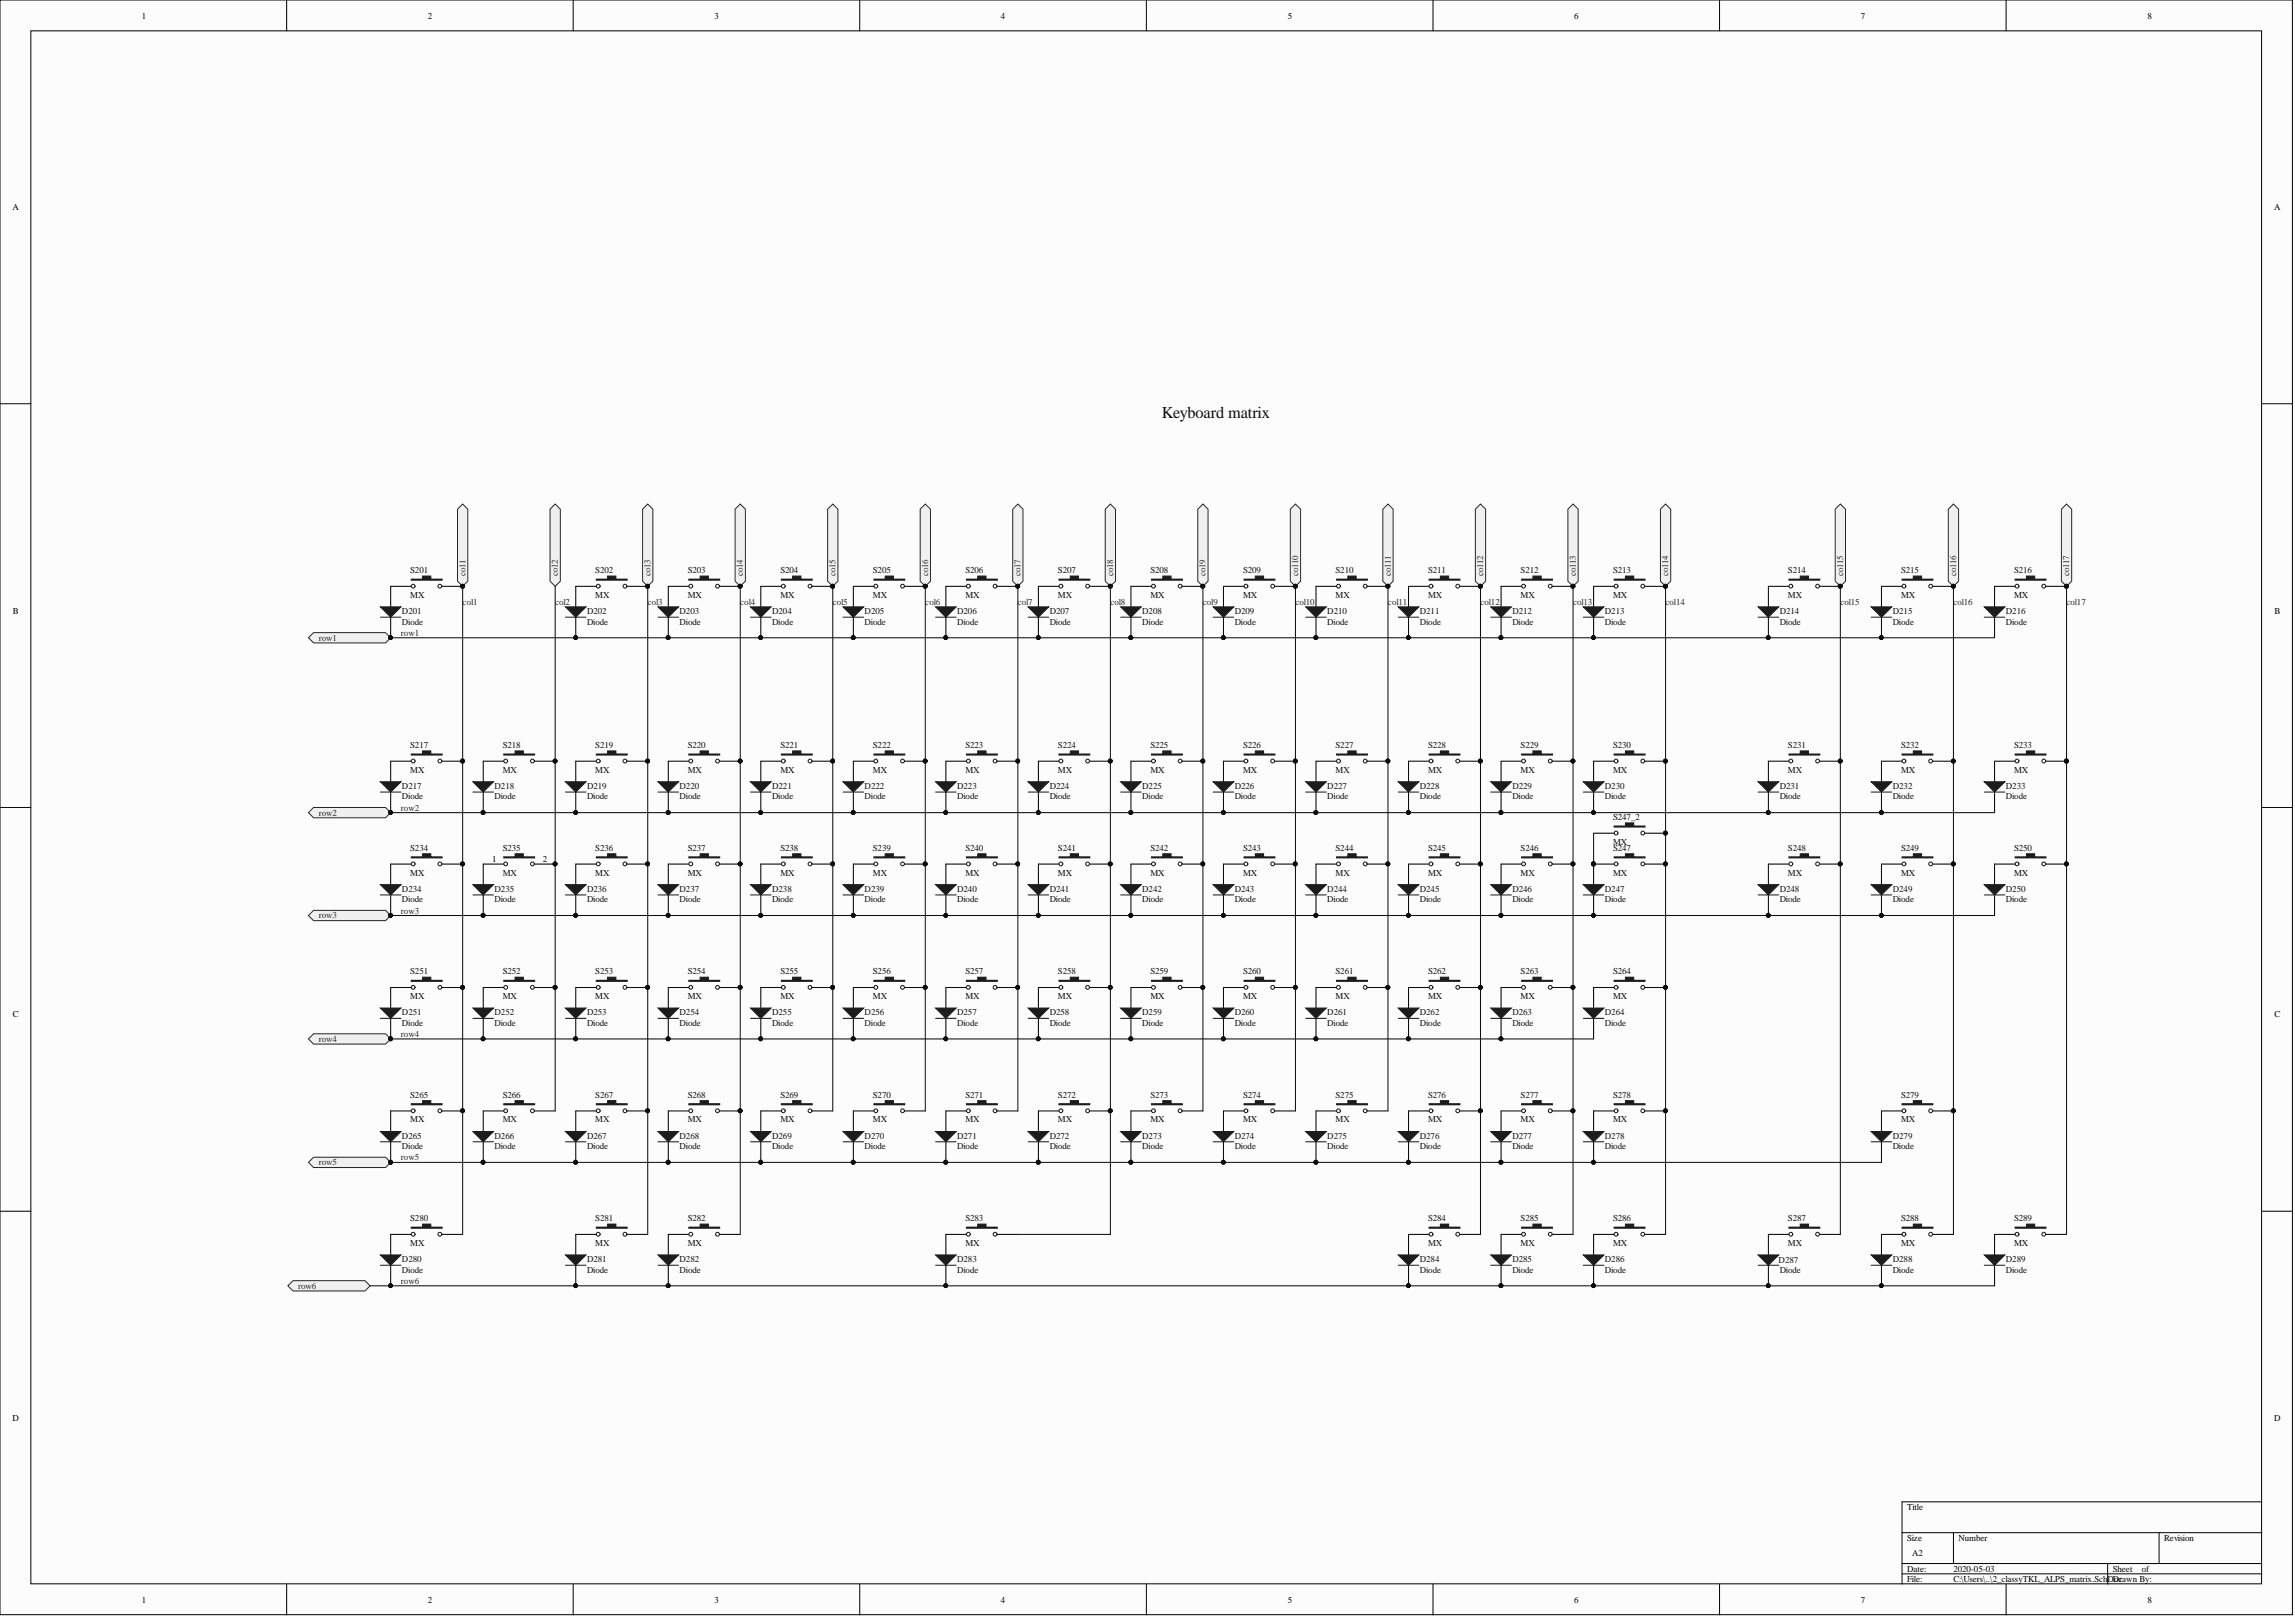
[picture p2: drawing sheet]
<svg xmlns="http://www.w3.org/2000/svg" width="566mm" height="399mm" viewBox="0 0 566 399" stroke-linecap="round" stroke-linejoin="round" font-family="sans-serif">
<defs><g id="words">
<text font-size="4.1" fill="#0e0e0e" x="286.6" y="103.1">Keyboard matrix</text>
<g font-size="2.2">
<text x="35" y="4.6">1</text>
<text x="105.5" y="4.6">2</text>
<text x="176.3" y="4.6">3</text>
<text x="247" y="4.6">4</text>
<text x="317.7" y="4.6">5</text>
<text x="388.4" y="4.6">6</text>
<text x="459.1" y="4.6">7</text>
<text x="529.8" y="4.6">8</text>
<text x="3" y="51.8">A</text>
<text x="561.1" y="51.8">A</text>
<text x="3.1" y="151.3">B</text>
<text x="561.2" y="151.3">B</text>
<text x="121.4" y="212.6">1</text>
<text x="133.9" y="212.6">2</text>
<text x="3.1" y="250.9">C</text>
<text x="561.2" y="250.9">C</text>
<text x="3" y="350.5">D</text>
<text x="561.1" y="350.5">D</text>
<text x="470.5" y="372.3">Title</text>
<text x="470.5" y="379.9">Size</text>
<text x="471.8" y="383.8">A2</text>
<text x="483.2" y="379.9">Number</text>
<text x="533.9" y="379.9">Revision</text>
<text x="470.5" y="387.6">Date:</text>
<text x="481.9" y="387.6">2020-05-03</text>
<text x="521.3" y="387.6">Sheet</text>
<text x="528.4" y="387.6">of</text>
<text x="35" y="395.2">1</text>
<text x="105.5" y="395.2">2</text>
<text x="176.3" y="395.2">3</text>
<text x="247" y="395.2">4</text>
<text x="317.7" y="395.2">5</text>
<text x="388.4" y="395.2">6</text>
<text x="459.1" y="395.2">7</text>
<text x="470.5" y="390.1">File:</text>
<text x="481.9" y="390.1">C:\Users\..\2_classyTKL_ALPS_matrix.SchDoc</text>
<text x="521.3" y="390.1">Drawn By:</text>
<text x="529.8" y="395.2">8</text>
</g>
<g font-size="2.2" fill="#0e0e0e">
<text x="101.2" y="141.3">S201</text>
<text x="146.9" y="141.3">S202</text>
<text x="169.7" y="141.3">S203</text>
<text x="192.5" y="141.3">S204</text>
<text x="215.4" y="141.3">S205</text>
<text x="238.2" y="141.3">S206</text>
<text x="261" y="141.3">S207</text>
<text x="283.8" y="141.3">S208</text>
<text x="306.7" y="141.3">S209</text>
<text x="329.5" y="141.3">S210</text>
<text x="352.3" y="141.3">S211</text>
<text x="375.2" y="141.3">S212</text>
<text x="398" y="141.3">S213</text>
<text x="441.1" y="141.3">S214</text>
<text x="469" y="141.3">S215</text>
<text x="496.9" y="141.3">S216</text>
<text x="101.2" y="147.4">MX</text>
<text x="146.9" y="147.4">MX</text>
<text x="169.7" y="147.4">MX</text>
<text x="192.5" y="147.4">MX</text>
<text x="215.4" y="147.4">MX</text>
<text x="238.2" y="147.4">MX</text>
<text x="261" y="147.4">MX</text>
<text x="283.8" y="147.4">MX</text>
<text x="306.7" y="147.4">MX</text>
<text x="329.5" y="147.4">MX</text>
<text x="352.3" y="147.4">MX</text>
<text x="375.2" y="147.4">MX</text>
<text x="398" y="147.4">MX</text>
<text x="441.1" y="147.4">MX</text>
<text x="469" y="147.4">MX</text>
<text x="496.9" y="147.4">MX</text>
<text x="99.2" y="151.5">D201</text>
<text x="99.2" y="154">Diode</text>
<text x="144.8" y="151.5">D202</text>
<text x="144.8" y="154">Diode</text>
<text x="167.7" y="151.5">D203</text>
<text x="167.7" y="154">Diode</text>
<text x="190.5" y="151.5">D204</text>
<text x="190.5" y="154">Diode</text>
<text x="213.3" y="151.5">D205</text>
<text x="213.3" y="154">Diode</text>
<text x="236.2" y="151.5">D206</text>
<text x="236.2" y="154">Diode</text>
<text x="259" y="151.5">D207</text>
<text x="259" y="154">Diode</text>
<text x="281.8" y="151.5">D208</text>
<text x="281.8" y="154">Diode</text>
<text x="304.6" y="151.5">D209</text>
<text x="304.6" y="154">Diode</text>
<text x="327.5" y="151.5">D210</text>
<text x="327.5" y="154">Diode</text>
<text x="350.3" y="151.5">D211</text>
<text x="350.3" y="154">Diode</text>
<text x="373.1" y="151.5">D212</text>
<text x="373.1" y="154">Diode</text>
<text x="396" y="151.5">D213</text>
<text x="396" y="154">Diode</text>
<text x="439.1" y="151.5">D214</text>
<text x="439.1" y="154">Diode</text>
<text x="467" y="151.5">D215</text>
<text x="467" y="154">Diode</text>
<text x="494.9" y="151.5">D216</text>
<text x="494.9" y="154">Diode</text>
<text x="101.2" y="184.4">S217</text>
<text x="124" y="184.4">S218</text>
<text x="146.9" y="184.4">S219</text>
<text x="169.7" y="184.4">S220</text>
<text x="192.5" y="184.4">S221</text>
<text x="215.4" y="184.4">S222</text>
<text x="238.2" y="184.4">S223</text>
<text x="261" y="184.4">S224</text>
<text x="283.8" y="184.4">S225</text>
<text x="306.7" y="184.4">S226</text>
<text x="329.5" y="184.4">S227</text>
<text x="352.3" y="184.4">S228</text>
<text x="375.2" y="184.4">S229</text>
<text x="398" y="184.4">S230</text>
<text x="441.1" y="184.4">S231</text>
<text x="469" y="184.4">S232</text>
<text x="496.9" y="184.4">S233</text>
<text x="101.2" y="190.5">MX</text>
<text x="124" y="190.5">MX</text>
<text x="146.9" y="190.5">MX</text>
<text x="169.7" y="190.5">MX</text>
<text x="192.5" y="190.5">MX</text>
<text x="215.4" y="190.5">MX</text>
<text x="238.2" y="190.5">MX</text>
<text x="261" y="190.5">MX</text>
<text x="283.8" y="190.5">MX</text>
<text x="306.7" y="190.5">MX</text>
<text x="329.5" y="190.5">MX</text>
<text x="352.3" y="190.5">MX</text>
<text x="375.2" y="190.5">MX</text>
<text x="398" y="190.5">MX</text>
<text x="441.1" y="190.5">MX</text>
<text x="469" y="190.5">MX</text>
<text x="496.9" y="190.5">MX</text>
<text x="99.2" y="194.6">D217</text>
<text x="99.2" y="197.1">Diode</text>
<text x="122" y="194.6">D218</text>
<text x="122" y="197.1">Diode</text>
<text x="144.8" y="194.6">D219</text>
<text x="144.8" y="197.1">Diode</text>
<text x="167.7" y="194.6">D220</text>
<text x="167.7" y="197.1">Diode</text>
<text x="190.5" y="194.6">D221</text>
<text x="190.5" y="197.1">Diode</text>
<text x="213.3" y="194.6">D222</text>
<text x="213.3" y="197.1">Diode</text>
<text x="236.2" y="194.6">D223</text>
<text x="236.2" y="197.1">Diode</text>
<text x="259" y="194.6">D224</text>
<text x="259" y="197.1">Diode</text>
<text x="281.8" y="194.6">D225</text>
<text x="281.8" y="197.1">Diode</text>
<text x="304.6" y="194.6">D226</text>
<text x="304.6" y="197.1">Diode</text>
<text x="327.5" y="194.6">D227</text>
<text x="327.5" y="197.1">Diode</text>
<text x="350.3" y="194.6">D228</text>
<text x="350.3" y="197.1">Diode</text>
<text x="373.1" y="194.6">D229</text>
<text x="373.1" y="197.1">Diode</text>
<text x="396" y="194.6">D230</text>
<text x="396" y="197.1">Diode</text>
<text x="439.1" y="194.6">D231</text>
<text x="439.1" y="197.1">Diode</text>
<text x="467" y="194.6">D232</text>
<text x="467" y="197.1">Diode</text>
<text x="494.9" y="194.6">D233</text>
<text x="494.9" y="197.1">Diode</text>
<text x="398" y="202.2">S247_2</text>
<text x="101.2" y="209.8">S234</text>
<text x="124" y="209.8">S235</text>
<text x="146.9" y="209.8">S236</text>
<text x="169.7" y="209.8">S237</text>
<text x="192.5" y="209.8">S238</text>
<text x="215.4" y="209.8">S239</text>
<text x="238.2" y="209.8">S240</text>
<text x="261" y="209.8">S241</text>
<text x="283.8" y="209.8">S242</text>
<text x="306.7" y="209.8">S243</text>
<text x="329.5" y="209.8">S244</text>
<text x="352.3" y="209.8">S245</text>
<text x="375.2" y="209.8">S246</text>
<text x="398" y="209.8">S247</text>
<text x="398" y="208.3">MX</text>
<text x="441.1" y="209.8">S248</text>
<text x="469" y="209.8">S249</text>
<text x="496.9" y="209.8">S250</text>
<text x="101.2" y="215.9">MX</text>
<text x="124" y="215.9">MX</text>
<text x="146.9" y="215.9">MX</text>
<text x="169.7" y="215.9">MX</text>
<text x="192.5" y="215.9">MX</text>
<text x="215.4" y="215.9">MX</text>
<text x="238.2" y="215.9">MX</text>
<text x="261" y="215.9">MX</text>
<text x="283.8" y="215.9">MX</text>
<text x="306.7" y="215.9">MX</text>
<text x="329.5" y="215.9">MX</text>
<text x="352.3" y="215.9">MX</text>
<text x="375.2" y="215.9">MX</text>
<text x="398" y="215.9">MX</text>
<text x="441.1" y="215.9">MX</text>
<text x="469" y="215.9">MX</text>
<text x="496.9" y="215.9">MX</text>
<text x="99.2" y="220">D234</text>
<text x="122" y="220">D235</text>
<text x="144.8" y="220">D236</text>
<text x="167.7" y="220">D237</text>
<text x="190.5" y="220">D238</text>
<text x="213.3" y="220">D239</text>
<text x="236.2" y="220">D240</text>
<text x="259" y="220">D241</text>
<text x="281.8" y="220">D242</text>
<text x="304.6" y="220">D243</text>
<text x="327.5" y="220">D244</text>
<text x="350.3" y="220">D245</text>
<text x="373.1" y="220">D246</text>
<text x="396" y="220">D247</text>
<text x="439.1" y="220">D248</text>
<text x="467" y="220">D249</text>
<text x="494.9" y="220">D250</text>
<text x="99.2" y="222.5">Diode</text>
<text x="122" y="222.5">Diode</text>
<text x="144.8" y="222.5">Diode</text>
<text x="167.7" y="222.5">Diode</text>
<text x="190.5" y="222.5">Diode</text>
<text x="213.3" y="222.5">Diode</text>
<text x="236.2" y="222.5">Diode</text>
<text x="259" y="222.5">Diode</text>
<text x="281.8" y="222.5">Diode</text>
<text x="304.6" y="222.5">Diode</text>
<text x="327.5" y="222.5">Diode</text>
<text x="350.3" y="222.5">Diode</text>
<text x="373.1" y="222.5">Diode</text>
<text x="396" y="222.5">Diode</text>
<text x="439.1" y="222.5">Diode</text>
<text x="467" y="222.5">Diode</text>
<text x="494.9" y="222.5">Diode</text>
<text x="101.2" y="240.3">S251</text>
<text x="124" y="240.3">S252</text>
<text x="146.9" y="240.3">S253</text>
<text x="169.7" y="240.3">S254</text>
<text x="192.5" y="240.3">S255</text>
<text x="215.4" y="240.3">S256</text>
<text x="238.2" y="240.3">S257</text>
<text x="261" y="240.3">S258</text>
<text x="283.8" y="240.3">S259</text>
<text x="306.7" y="240.3">S260</text>
<text x="329.5" y="240.3">S261</text>
<text x="352.3" y="240.3">S262</text>
<text x="375.2" y="240.3">S263</text>
<text x="398" y="240.3">S264</text>
<text x="99.2" y="250.4">D251</text>
<text x="101.2" y="246.3">MX</text>
<text x="122" y="250.4">D252</text>
<text x="124" y="246.3">MX</text>
<text x="144.8" y="250.4">D253</text>
<text x="146.9" y="246.3">MX</text>
<text x="167.7" y="250.4">D254</text>
<text x="169.7" y="246.3">MX</text>
<text x="190.5" y="250.4">D255</text>
<text x="192.5" y="246.3">MX</text>
<text x="213.3" y="250.4">D256</text>
<text x="215.4" y="246.3">MX</text>
<text x="236.2" y="250.4">D257</text>
<text x="238.2" y="246.3">MX</text>
<text x="259" y="250.4">D258</text>
<text x="261" y="246.3">MX</text>
<text x="281.8" y="250.4">D259</text>
<text x="283.8" y="246.3">MX</text>
<text x="304.6" y="250.4">D260</text>
<text x="306.7" y="246.3">MX</text>
<text x="327.5" y="250.4">D261</text>
<text x="329.5" y="246.3">MX</text>
<text x="350.3" y="250.4">D262</text>
<text x="352.3" y="246.3">MX</text>
<text x="373.1" y="250.4">D263</text>
<text x="375.2" y="246.3">MX</text>
<text x="396" y="250.4">D264</text>
<text x="398" y="246.3">MX</text>
<text x="99.2" y="252.9">Diode</text>
<text x="122" y="252.9">Diode</text>
<text x="144.8" y="252.9">Diode</text>
<text x="167.7" y="252.9">Diode</text>
<text x="190.5" y="252.9">Diode</text>
<text x="213.3" y="252.9">Diode</text>
<text x="236.2" y="252.9">Diode</text>
<text x="259" y="252.9">Diode</text>
<text x="281.8" y="252.9">Diode</text>
<text x="304.6" y="252.9">Diode</text>
<text x="327.5" y="252.9">Diode</text>
<text x="350.3" y="252.9">Diode</text>
<text x="373.1" y="252.9">Diode</text>
<text x="396" y="252.9">Diode</text>
<text x="101.2" y="270.7">S265</text>
<text x="124" y="270.7">S266</text>
<text x="146.9" y="270.7">S267</text>
<text x="169.7" y="270.7">S268</text>
<text x="192.5" y="270.7">S269</text>
<text x="215.4" y="270.7">S270</text>
<text x="238.2" y="270.7">S271</text>
<text x="261" y="270.7">S272</text>
<text x="283.8" y="270.7">S273</text>
<text x="306.7" y="270.7">S274</text>
<text x="329.5" y="270.7">S275</text>
<text x="352.3" y="270.7">S276</text>
<text x="375.2" y="270.7">S277</text>
<text x="398" y="270.7">S278</text>
<text x="469" y="270.7">S279</text>
<text x="99.2" y="280.8">D265</text>
<text x="101.2" y="276.8">MX</text>
<text x="122" y="280.8">D266</text>
<text x="124" y="276.8">MX</text>
<text x="144.8" y="280.8">D267</text>
<text x="146.9" y="276.8">MX</text>
<text x="167.7" y="280.8">D268</text>
<text x="169.7" y="276.8">MX</text>
<text x="190.5" y="280.8">D269</text>
<text x="192.5" y="276.8">MX</text>
<text x="213.3" y="280.8">D270</text>
<text x="215.4" y="276.8">MX</text>
<text x="236.2" y="280.8">D271</text>
<text x="238.2" y="276.8">MX</text>
<text x="259" y="280.8">D272</text>
<text x="261" y="276.8">MX</text>
<text x="281.8" y="280.8">D273</text>
<text x="283.8" y="276.8">MX</text>
<text x="304.6" y="280.8">D274</text>
<text x="306.7" y="276.8">MX</text>
<text x="327.5" y="280.8">D275</text>
<text x="329.5" y="276.8">MX</text>
<text x="350.3" y="280.8">D276</text>
<text x="352.3" y="276.8">MX</text>
<text x="373.1" y="280.8">D277</text>
<text x="375.2" y="276.8">MX</text>
<text x="396" y="280.8">D278</text>
<text x="398" y="276.8">MX</text>
<text x="467" y="280.8">D279</text>
<text x="469" y="276.8">MX</text>
<text x="99.2" y="283.4">Diode</text>
<text x="122" y="283.4">Diode</text>
<text x="144.8" y="283.4">Diode</text>
<text x="167.7" y="283.4">Diode</text>
<text x="190.5" y="283.4">Diode</text>
<text x="213.3" y="283.4">Diode</text>
<text x="236.2" y="283.4">Diode</text>
<text x="259" y="283.4">Diode</text>
<text x="281.8" y="283.4">Diode</text>
<text x="304.6" y="283.4">Diode</text>
<text x="327.5" y="283.4">Diode</text>
<text x="350.3" y="283.4">Diode</text>
<text x="373.1" y="283.4">Diode</text>
<text x="396" y="283.4">Diode</text>
<text x="467" y="283.4">Diode</text>
<text x="101.2" y="301.1">S280</text>
<text x="146.9" y="301.1">S281</text>
<text x="169.7" y="301.1">S282</text>
<text x="238.2" y="301.1">S283</text>
<text x="352.3" y="301.1">S284</text>
<text x="375.2" y="301.1">S285</text>
<text x="398" y="301.1">S286</text>
<text x="441.1" y="301.1">S287</text>
<text x="469" y="301.1">S288</text>
<text x="496.9" y="301.1">S289</text>
<text x="99.2" y="311.3">D280</text>
<text x="101.2" y="307.2">MX</text>
<text x="144.8" y="311.3">D281</text>
<text x="146.9" y="307.2">MX</text>
<text x="167.7" y="311.3">D282</text>
<text x="169.7" y="307.2">MX</text>
<text x="236.2" y="311.3">D283</text>
<text x="238.2" y="307.2">MX</text>
<text x="350.3" y="311.3">D284</text>
<text x="352.3" y="307.2">MX</text>
<text x="373.1" y="311.3">D285</text>
<text x="375.2" y="307.2">MX</text>
<text x="396" y="311.3">D286</text>
<text x="398" y="307.2">MX</text>
<text x="438.8" y="311.5">D287</text>
<text x="441.1" y="307.2">MX</text>
<text x="467" y="311.3">D288</text>
<text x="469" y="307.2">MX</text>
<text x="494.9" y="311.3">D289</text>
<text x="496.9" y="307.2">MX</text>
<text x="99.2" y="313.8">Diode</text>
<text x="144.8" y="313.8">Diode</text>
<text x="167.7" y="313.8">Diode</text>
<text x="236.2" y="313.8">Diode</text>
<text x="350.3" y="313.8">Diode</text>
<text x="373.1" y="313.8">Diode</text>
<text x="396" y="313.8">Diode</text>
<text x="439.1" y="313.8">Diode</text>
<text x="467" y="313.8">Diode</text>
<text x="494.9" y="313.8">Diode</text>
</g>
<g font-size="2.2" fill="#262626">
<text x="114.8" y="142.1" transform="rotate(-90 114.8 142.1)">col1</text>
<text x="137.6" y="142.1" transform="rotate(-90 137.6 142.1)">col2</text>
<text x="160.5" y="142.1" transform="rotate(-90 160.5 142.1)">col3</text>
<text x="183.3" y="142.1" transform="rotate(-90 183.3 142.1)">col4</text>
<text x="206.1" y="142.1" transform="rotate(-90 206.1 142.1)">col5</text>
<text x="229" y="142.1" transform="rotate(-90 229 142.1)">col6</text>
<text x="251.8" y="142.1" transform="rotate(-90 251.8 142.1)">col7</text>
<text x="274.6" y="142.1" transform="rotate(-90 274.6 142.1)">col8</text>
<text x="297.4" y="142.1" transform="rotate(-90 297.4 142.1)">col9</text>
<text x="320.3" y="142.1" transform="rotate(-90 320.3 142.1)">col10</text>
<text x="343.1" y="142.1" transform="rotate(-90 343.1 142.1)">col11</text>
<text x="365.9" y="142.1" transform="rotate(-90 365.9 142.1)">col12</text>
<text x="388.8" y="142.1" transform="rotate(-90 388.8 142.1)">col13</text>
<text x="411.6" y="142.1" transform="rotate(-90 411.6 142.1)">col14</text>
<text x="454.7" y="142.1" transform="rotate(-90 454.7 142.1)">col15</text>
<text x="482.6" y="142.1" transform="rotate(-90 482.6 142.1)">col16</text>
<text x="510.5" y="142.1" transform="rotate(-90 510.5 142.1)">col17</text>
<text x="114.1" y="149.2">col1</text>
<text x="137" y="149.2">col2</text>
<text x="159.8" y="149.2">col3</text>
<text x="182.6" y="149.2">col4</text>
<text x="205.5" y="149.2">col5</text>
<text x="228.3" y="149.2">col6</text>
<text x="251.1" y="149.2">col7</text>
<text x="273.9" y="149.2">col8</text>
<text x="296.8" y="149.2">col9</text>
<text x="319.6" y="149.2">col10</text>
<text x="342.4" y="149.2">col11</text>
<text x="365.3" y="149.2">col12</text>
<text x="388.1" y="149.2">col13</text>
<text x="410.9" y="149.2">col14</text>
<text x="454" y="149.2">col15</text>
<text x="481.9" y="149.2">col16</text>
<text x="509.8" y="149.2">col17</text>
<text x="78.6" y="158">row1</text>
<text x="98.9" y="156.8">row1</text>
<text x="78.6" y="201.1">row2</text>
<text x="98.9" y="199.9">row2</text>
<text x="78.6" y="226.5">row3</text>
<text x="98.9" y="225.3">row3</text>
<text x="78.6" y="256.9">row4</text>
<text x="98.9" y="255.7">row4</text>
<text x="78.6" y="287.4">row5</text>
<text x="98.9" y="286.2">row5</text>
<text x="73.6" y="317.8">row6</text>
<text x="98.9" y="316.6">row6</text>
</g>
</g></defs>
<g fill="#fcfcfc" stroke="#000" stroke-width=".25">
<path d="M0 0h565.6v398.2h-565.6z"/>
<path d="M7.6 7.6h550.4v383h-550.4z"/>
</g>
<g fill="none" stroke="#000" stroke-width=".25">
<path d="M70.7 0v7.6M141.4 0v7.6M212.1 0v7.6M282.8 0v7.6M353.5 0v7.6M424.2 0v7.6M494.9 0v7.6M0 99.6h7.6M558 99.6h7.6M0 199.1h7.6M558 199.1h7.6M0 298.7h7.6"/>
<path d="M558 298.7h7.6M469.3 378h88.7M481.9 378v7.6M532.7 378v7.6M558 370.3h-88.7v20.3M70.7 390.6v7.7M141.4 390.6v7.7M212.1 390.6v7.7M282.8 390.6v7.7M353.5 390.6v7.7M424.2 390.6v7.7M469.3 385.6h88.7"/>
<path d="M469.3 388.1h88.7M494.9 390.6v7.7M520 385.6v5"/>
</g>
<path d="M96.4 187.7h5.1M109.1 187.7h5" fill="none" stroke="#000" stroke-width=".26"/>
<circle cx="114.1" cy="187.7" r=".47" fill="#0e0e0e" stroke="#0e0e0e" stroke-width=".25"/>
<path d="M101.5 185.9h2.8v-.7h2v.7h2.8v.3h-7.6z" fill-rule="evenodd" fill="#1c1c1c"/>
<g fill="none" stroke="#1c1c1c" stroke-width=".26">
<path d="M101.5 185.9h2.8v-.7h2v.7h2.8v.3h-7.6z"/>
<circle cx="101.9" cy="187.7" r=".47"/>
<circle cx="108.5" cy="187.7" r=".47"/>
</g>
<g fill="#0e0e0e" stroke="#0e0e0e" stroke-width=".25">
<circle cx="114.1" cy="187.7" r=".47"/>
<circle cx="136.9" cy="187.7" r=".47"/>
</g>
<path d="M119.2 187.7h5.1M131.9 187.7h5.1" fill="none" stroke="#000" stroke-width=".26"/>
<path d="M124.3 185.9h2.8v-.7h2v.7h2.8v.3h-7.6z" fill-rule="evenodd" fill="#1c1c1c"/>
<g fill="none" stroke="#1c1c1c" stroke-width=".26">
<path d="M124.3 185.9h2.8v-.7h2v.7h2.8v.3h-7.6z"/>
<circle cx="124.8" cy="187.7" r=".47"/>
<circle cx="131.4" cy="187.7" r=".47"/>
</g>
<g fill="#0e0e0e" stroke="#0e0e0e" stroke-width=".25">
<circle cx="136.9" cy="187.7" r=".47"/>
<circle cx="96.4" cy="200.4" r=".47"/>
</g>
<path d="M96.4 187.7v5.1M96.4 195.3v5.1" fill="none" stroke="#000" stroke-width=".26"/>
<path d="M93.9 192.8h5l-2.5 2.5z" fill="#1c1c1c"/>
<path d="M93.9 192.8h5l-2.5 2.5zM93.9 195.3h5" fill="none" stroke="#1c1c1c" stroke-width=".26"/>
<g fill="#0e0e0e" stroke="#0e0e0e" stroke-width=".25">
<circle cx="96.4" cy="200.4" r=".47"/>
<circle cx="119.2" cy="200.4" r=".47"/>
</g>
<path d="M119.2 187.7v5.1M119.2 195.3v5.1" fill="none" stroke="#000" stroke-width=".26"/>
<path d="M116.7 192.8h5.1l-2.6 2.5z" fill="#1c1c1c"/>
<path d="M116.7 192.8h5.1l-2.6 2.5zM116.7 195.3h5.1" fill="none" stroke="#1c1c1c" stroke-width=".26"/>
<g fill="#0e0e0e" stroke="#0e0e0e" stroke-width=".25">
<circle cx="119.2" cy="200.4" r=".47"/>
<circle cx="159.8" cy="187.7" r=".47"/>
</g>
<path d="M142 187.7h5.1M154.7 187.7h5.1" fill="none" stroke="#000" stroke-width=".26"/>
<path d="M147.1 185.9h2.8v-.7h2v.7h2.8v.3h-7.6z" fill-rule="evenodd" fill="#1c1c1c"/>
<g fill="none" stroke="#1c1c1c" stroke-width=".26">
<path d="M147.1 185.9h2.8v-.7h2v.7h2.8v.3h-7.6z"/>
<circle cx="147.6" cy="187.7" r=".47"/>
<circle cx="154.2" cy="187.7" r=".47"/>
</g>
<g fill="#0e0e0e" stroke="#0e0e0e" stroke-width=".25">
<circle cx="159.8" cy="187.7" r=".47"/>
<circle cx="142" cy="200.4" r=".47"/>
</g>
<path d="M142 187.7v5.1M142 195.3v5.1" fill="none" stroke="#000" stroke-width=".26"/>
<path d="M139.5 192.8h5.1l-2.6 2.5z" fill="#1c1c1c"/>
<path d="M139.5 192.8h5.1l-2.6 2.5zM139.5 195.3h5.1" fill="none" stroke="#1c1c1c" stroke-width=".26"/>
<g fill="#0e0e0e" stroke="#0e0e0e" stroke-width=".25">
<circle cx="142" cy="200.4" r=".47"/>
<circle cx="182.6" cy="187.7" r=".47"/>
</g>
<path d="M164.9 187.7h5M177.6 187.7h5" fill="none" stroke="#000" stroke-width=".26"/>
<path d="M169.9 185.9h2.8v-.7h2.1v.7h2.8v.3h-7.7z" fill-rule="evenodd" fill="#1c1c1c"/>
<g fill="none" stroke="#1c1c1c" stroke-width=".26">
<path d="M169.9 185.9h2.8v-.7h2.1v.7h2.8v.3h-7.7z"/>
<circle cx="170.4" cy="187.7" r=".47"/>
<circle cx="177" cy="187.7" r=".47"/>
</g>
<g fill="#0e0e0e" stroke="#0e0e0e" stroke-width=".25">
<circle cx="182.6" cy="187.7" r=".47"/>
<circle cx="164.8" cy="200.4" r=".47"/>
</g>
<path d="M164.9 187.7v5.1M164.9 195.3v5.1" fill="none" stroke="#000" stroke-width=".26"/>
<path d="M162.3 192.8h5.1l-2.5 2.5z" fill="#1c1c1c"/>
<path d="M162.3 192.8h5.1l-2.5 2.5zM162.3 195.3h5.1" fill="none" stroke="#1c1c1c" stroke-width=".26"/>
<g fill="#0e0e0e" stroke="#0e0e0e" stroke-width=".25">
<circle cx="164.8" cy="200.4" r=".47"/>
<circle cx="205.4" cy="187.7" r=".47"/>
</g>
<path d="M187.7 187.7h5.1M200.4 187.7h5.1" fill="none" stroke="#000" stroke-width=".26"/>
<path d="M192.8 185.9h2.8v-.7h2v.7h2.8v.3h-7.6z" fill-rule="evenodd" fill="#1c1c1c"/>
<g fill="none" stroke="#1c1c1c" stroke-width=".26">
<path d="M192.8 185.9h2.8v-.7h2v.7h2.8v.3h-7.6z"/>
<circle cx="193.2" cy="187.7" r=".47"/>
<circle cx="199.8" cy="187.7" r=".47"/>
</g>
<g fill="#0e0e0e" stroke="#0e0e0e" stroke-width=".25">
<circle cx="205.4" cy="187.7" r=".47"/>
<circle cx="187.7" cy="200.4" r=".47"/>
</g>
<path d="M187.7 187.7v5.1M187.7 195.3v5.1" fill="none" stroke="#000" stroke-width=".26"/>
<path d="M185.2 192.8h5l-2.5 2.5z" fill="#1c1c1c"/>
<path d="M185.2 192.8h5l-2.5 2.5zM185.2 195.3h5" fill="none" stroke="#1c1c1c" stroke-width=".26"/>
<g fill="#0e0e0e" stroke="#0e0e0e" stroke-width=".25">
<circle cx="187.7" cy="200.4" r=".47"/>
<circle cx="228.3" cy="187.7" r=".47"/>
</g>
<path d="M210.5 187.7h5.1M223.2 187.7h5.1" fill="none" stroke="#000" stroke-width=".26"/>
<path d="M215.6 185.9h2.8v-.7h2v.7h2.8v.3h-7.6z" fill-rule="evenodd" fill="#1c1c1c"/>
<g fill="none" stroke="#1c1c1c" stroke-width=".26">
<path d="M215.6 185.9h2.8v-.7h2v.7h2.8v.3h-7.6z"/>
<circle cx="216.1" cy="187.7" r=".47"/>
<circle cx="222.7" cy="187.7" r=".47"/>
</g>
<g fill="#0e0e0e" stroke="#0e0e0e" stroke-width=".25">
<circle cx="228.3" cy="187.7" r=".47"/>
<circle cx="210.5" cy="200.4" r=".47"/>
</g>
<path d="M210.5 187.7v5.1M210.5 195.3v5.1" fill="none" stroke="#000" stroke-width=".26"/>
<path d="M208 192.8h5.1l-2.6 2.5z" fill="#1c1c1c"/>
<path d="M208 192.8h5.1l-2.6 2.5zM208 195.3h5.1" fill="none" stroke="#1c1c1c" stroke-width=".26"/>
<g fill="#0e0e0e" stroke="#0e0e0e" stroke-width=".25">
<circle cx="210.5" cy="200.4" r=".47"/>
<circle cx="251.1" cy="187.7" r=".47"/>
</g>
<path d="M233.4 187.7h5M246 187.7h5.1" fill="none" stroke="#000" stroke-width=".26"/>
<path d="M238.4 185.9h2.8v-.7h2.1v.7h2.7v.3h-7.6z" fill-rule="evenodd" fill="#1c1c1c"/>
<g fill="none" stroke="#1c1c1c" stroke-width=".26">
<path d="M238.4 185.9h2.8v-.7h2.1v.7h2.7v.3h-7.6z"/>
<circle cx="238.9" cy="187.7" r=".47"/>
<circle cx="245.5" cy="187.7" r=".47"/>
</g>
<g fill="#0e0e0e" stroke="#0e0e0e" stroke-width=".25">
<circle cx="251.1" cy="187.7" r=".47"/>
<circle cx="233.3" cy="200.4" r=".47"/>
</g>
<path d="M233.4 187.7v5.1M233.4 195.3v5.1" fill="none" stroke="#000" stroke-width=".26"/>
<path d="M230.8 192.8h5.1l-2.5 2.5z" fill="#1c1c1c"/>
<path d="M230.8 192.8h5.1l-2.5 2.5zM230.8 195.3h5.1" fill="none" stroke="#1c1c1c" stroke-width=".26"/>
<g fill="#0e0e0e" stroke="#0e0e0e" stroke-width=".25">
<circle cx="233.3" cy="200.4" r=".47"/>
<circle cx="273.9" cy="187.7" r=".47"/>
</g>
<path d="M256.2 187.7h5.1M268.9 187.7h5" fill="none" stroke="#000" stroke-width=".26"/>
<path d="M261.3 185.9h2.8v-.7h2v.7h2.8v.3h-7.6z" fill-rule="evenodd" fill="#1c1c1c"/>
<g fill="none" stroke="#1c1c1c" stroke-width=".26">
<path d="M261.3 185.9h2.8v-.7h2v.7h2.8v.3h-7.6z"/>
<circle cx="261.7" cy="187.7" r=".47"/>
<circle cx="268.3" cy="187.7" r=".47"/>
</g>
<g fill="#0e0e0e" stroke="#0e0e0e" stroke-width=".25">
<circle cx="273.9" cy="187.7" r=".47"/>
<circle cx="256.2" cy="200.4" r=".47"/>
</g>
<path d="M256.2 187.7v5.1M256.2 195.3v5.1" fill="none" stroke="#000" stroke-width=".26"/>
<path d="M253.7 192.8h5l-2.5 2.5z" fill="#1c1c1c"/>
<path d="M253.7 192.8h5l-2.5 2.5zM253.7 195.3h5" fill="none" stroke="#1c1c1c" stroke-width=".26"/>
<g fill="#0e0e0e" stroke="#0e0e0e" stroke-width=".25">
<circle cx="256.2" cy="200.4" r=".47"/>
<circle cx="296.7" cy="187.7" r=".47"/>
</g>
<path d="M279 187.7h5.1M291.7 187.7h5.1" fill="none" stroke="#000" stroke-width=".26"/>
<path d="M284.1 185.9h2.8v-.7h2v.7h2.8v.3h-7.6z" fill-rule="evenodd" fill="#1c1c1c"/>
<g fill="none" stroke="#1c1c1c" stroke-width=".26">
<path d="M284.1 185.9h2.8v-.7h2v.7h2.8v.3h-7.6z"/>
<circle cx="284.6" cy="187.7" r=".47"/>
<circle cx="291.2" cy="187.7" r=".47"/>
</g>
<g fill="#0e0e0e" stroke="#0e0e0e" stroke-width=".25">
<circle cx="296.7" cy="187.7" r=".47"/>
<circle cx="279" cy="200.4" r=".47"/>
</g>
<path d="M279 187.7v5.1M279 195.3v5.1" fill="none" stroke="#000" stroke-width=".26"/>
<path d="M276.5 192.8h5.1l-2.6 2.5z" fill="#1c1c1c"/>
<path d="M276.5 192.8h5.1l-2.6 2.5zM276.5 195.3h5.1" fill="none" stroke="#1c1c1c" stroke-width=".26"/>
<g fill="#0e0e0e" stroke="#0e0e0e" stroke-width=".25">
<circle cx="279" cy="200.4" r=".47"/>
<circle cx="319.6" cy="187.7" r=".47"/>
</g>
<path d="M301.8 187.7h5.1M314.5 187.7h5.1" fill="none" stroke="#000" stroke-width=".26"/>
<path d="M306.9 185.9h2.8v-.7h2v.7h2.8v.3h-7.6z" fill-rule="evenodd" fill="#1c1c1c"/>
<g fill="none" stroke="#1c1c1c" stroke-width=".26">
<path d="M306.9 185.9h2.8v-.7h2v.7h2.8v.3h-7.6z"/>
<circle cx="307.4" cy="187.7" r=".47"/>
<circle cx="314" cy="187.7" r=".47"/>
</g>
<g fill="#0e0e0e" stroke="#0e0e0e" stroke-width=".25">
<circle cx="319.6" cy="187.7" r=".47"/>
<circle cx="301.8" cy="200.4" r=".47"/>
</g>
<path d="M301.8 187.7v5.1M301.8 195.3v5.1" fill="none" stroke="#000" stroke-width=".26"/>
<path d="M299.3 192.8h5.1l-2.6 2.5z" fill="#1c1c1c"/>
<path d="M299.3 192.8h5.1l-2.6 2.5zM299.3 195.3h5.1" fill="none" stroke="#1c1c1c" stroke-width=".26"/>
<g fill="#0e0e0e" stroke="#0e0e0e" stroke-width=".25">
<circle cx="301.8" cy="200.4" r=".47"/>
<circle cx="342.4" cy="187.7" r=".47"/>
</g>
<path d="M324.7 187.7h5.1M337.4 187.7h5" fill="none" stroke="#000" stroke-width=".26"/>
<path d="M329.8 185.9h2.7v-.7h2.1v.7h2.8v.3h-7.6z" fill-rule="evenodd" fill="#1c1c1c"/>
<g fill="none" stroke="#1c1c1c" stroke-width=".26">
<path d="M329.8 185.9h2.7v-.7h2.1v.7h2.8v.3h-7.6z"/>
<circle cx="330.2" cy="187.7" r=".47"/>
<circle cx="336.8" cy="187.7" r=".47"/>
</g>
<g fill="#0e0e0e" stroke="#0e0e0e" stroke-width=".25">
<circle cx="342.4" cy="187.7" r=".47"/>
<circle cx="324.6" cy="200.4" r=".47"/>
</g>
<path d="M324.7 187.7v5.1M324.7 195.3v5.1" fill="none" stroke="#000" stroke-width=".26"/>
<path d="M322.1 192.8h5.1l-2.5 2.5z" fill="#1c1c1c"/>
<path d="M322.1 192.8h5.1l-2.5 2.5zM322.1 195.3h5.1" fill="none" stroke="#1c1c1c" stroke-width=".26"/>
<g fill="#0e0e0e" stroke="#0e0e0e" stroke-width=".25">
<circle cx="324.6" cy="200.4" r=".47"/>
<circle cx="365.2" cy="187.7" r=".47"/>
</g>
<path d="M347.5 187.7h5.1M360.2 187.7h5.1" fill="none" stroke="#000" stroke-width=".26"/>
<path d="M352.6 185.9h2.8v-.7h2v.7h2.8v.3h-7.6z" fill-rule="evenodd" fill="#1c1c1c"/>
<g fill="none" stroke="#1c1c1c" stroke-width=".26">
<path d="M352.6 185.9h2.8v-.7h2v.7h2.8v.3h-7.6z"/>
<circle cx="353" cy="187.7" r=".47"/>
<circle cx="359.6" cy="187.7" r=".47"/>
</g>
<g fill="#0e0e0e" stroke="#0e0e0e" stroke-width=".25">
<circle cx="365.2" cy="187.7" r=".47"/>
<circle cx="347.5" cy="200.4" r=".47"/>
</g>
<path d="M347.5 187.7v5.1M347.5 195.3v5.1" fill="none" stroke="#000" stroke-width=".26"/>
<path d="M345 192.8h5l-2.5 2.5z" fill="#1c1c1c"/>
<path d="M345 192.8h5l-2.5 2.5zM345 195.3h5" fill="none" stroke="#1c1c1c" stroke-width=".26"/>
<g fill="#0e0e0e" stroke="#0e0e0e" stroke-width=".25">
<circle cx="347.5" cy="200.4" r=".47"/>
<circle cx="388.1" cy="187.7" r=".47"/>
</g>
<path d="M370.3 187.7h5.1M383 187.7h5.1" fill="none" stroke="#000" stroke-width=".26"/>
<path d="M375.4 185.9h2.8v-.7h2v.7h2.8v.3h-7.6z" fill-rule="evenodd" fill="#1c1c1c"/>
<g fill="none" stroke="#1c1c1c" stroke-width=".26">
<path d="M375.4 185.9h2.8v-.7h2v.7h2.8v.3h-7.6z"/>
<circle cx="375.9" cy="187.7" r=".47"/>
<circle cx="382.5" cy="187.7" r=".47"/>
</g>
<g fill="#0e0e0e" stroke="#0e0e0e" stroke-width=".25">
<circle cx="388.1" cy="187.7" r=".47"/>
<circle cx="370.3" cy="200.4" r=".47"/>
</g>
<path d="M370.3 187.7v5.1M370.3 195.3v5.1" fill="none" stroke="#000" stroke-width=".26"/>
<path d="M367.8 192.8h5.1l-2.6 2.5z" fill="#1c1c1c"/>
<path d="M367.8 192.8h5.1l-2.6 2.5zM367.8 195.3h5.1" fill="none" stroke="#1c1c1c" stroke-width=".26"/>
<g fill="#0e0e0e" stroke="#0e0e0e" stroke-width=".25">
<circle cx="370.3" cy="200.4" r=".47"/>
<circle cx="114.1" cy="213" r=".47"/>
</g>
<path d="M96.4 213.1h5.1M109.1 213.1h5" fill="none" stroke="#000" stroke-width=".26"/>
<path d="M101.5 211.3h2.8v-.8h2v.8h2.8v.3h-7.6z" fill-rule="evenodd" fill="#1c1c1c"/>
<g fill="none" stroke="#1c1c1c" stroke-width=".26">
<path d="M101.5 211.3h2.8v-.8h2v.8h2.8v.3h-7.6z"/>
<circle cx="101.9" cy="213" r=".47"/>
<circle cx="108.5" cy="213" r=".47"/>
</g>
<g fill="#0e0e0e" stroke="#0e0e0e" stroke-width=".25">
<circle cx="114.1" cy="213" r=".47"/>
<circle cx="136.9" cy="213" r=".47"/>
</g>
<path d="M119.2 213.1h5.1M131.9 213.1h5.1" fill="none" stroke="#000" stroke-width=".26"/>
<path d="M124.3 211.3h2.8v-.8h2v.8h2.8v.3h-7.6z" fill-rule="evenodd" fill="#1c1c1c"/>
<g fill="none" stroke="#1c1c1c" stroke-width=".26">
<path d="M124.3 211.3h2.8v-.8h2v.8h2.8v.3h-7.6z"/>
<circle cx="124.8" cy="213" r=".47"/>
<circle cx="131.4" cy="213" r=".47"/>
</g>
<g fill="#0e0e0e" stroke="#0e0e0e" stroke-width=".25">
<circle cx="136.9" cy="213" r=".47"/>
<circle cx="96.4" cy="225.7" r=".47"/>
</g>
<path d="M96.4 213.1v5M96.4 220.7v5.1" fill="none" stroke="#000" stroke-width=".26"/>
<path d="M93.9 218.1h5l-2.5 2.6z" fill="#1c1c1c"/>
<path d="M93.9 218.1h5l-2.5 2.6zM93.9 220.7h5" fill="none" stroke="#1c1c1c" stroke-width=".26"/>
<g fill="#0e0e0e" stroke="#0e0e0e" stroke-width=".25">
<circle cx="96.4" cy="225.7" r=".47"/>
<circle cx="119.2" cy="225.7" r=".47"/>
</g>
<path d="M119.2 213.1v5M119.2 220.7v5.1" fill="none" stroke="#000" stroke-width=".26"/>
<path d="M116.7 218.1h5.1l-2.6 2.6z" fill="#1c1c1c"/>
<path d="M116.7 218.1h5.1l-2.6 2.6zM116.7 220.7h5.1" fill="none" stroke="#1c1c1c" stroke-width=".26"/>
<g fill="#0e0e0e" stroke="#0e0e0e" stroke-width=".25">
<circle cx="119.2" cy="225.7" r=".47"/>
<circle cx="159.8" cy="213" r=".47"/>
</g>
<path d="M142 213.1h5.1M154.7 213.1h5.1" fill="none" stroke="#000" stroke-width=".26"/>
<path d="M147.1 211.3h2.8v-.8h2v.8h2.8v.3h-7.6z" fill-rule="evenodd" fill="#1c1c1c"/>
<g fill="none" stroke="#1c1c1c" stroke-width=".26">
<path d="M147.1 211.3h2.8v-.8h2v.8h2.8v.3h-7.6z"/>
<circle cx="147.6" cy="213" r=".47"/>
<circle cx="154.2" cy="213" r=".47"/>
</g>
<g fill="#0e0e0e" stroke="#0e0e0e" stroke-width=".25">
<circle cx="159.8" cy="213" r=".47"/>
<circle cx="142" cy="225.7" r=".47"/>
</g>
<path d="M142 213.1v5M142 220.7v5.1" fill="none" stroke="#000" stroke-width=".26"/>
<path d="M139.5 218.1h5.1l-2.6 2.6z" fill="#1c1c1c"/>
<path d="M139.5 218.1h5.1l-2.6 2.6zM139.5 220.7h5.1" fill="none" stroke="#1c1c1c" stroke-width=".26"/>
<g fill="#0e0e0e" stroke="#0e0e0e" stroke-width=".25">
<circle cx="142" cy="225.7" r=".47"/>
<circle cx="182.6" cy="213" r=".47"/>
</g>
<path d="M164.9 213.1h5M177.6 213.1h5" fill="none" stroke="#000" stroke-width=".26"/>
<path d="M169.9 211.3h2.8v-.8h2.1v.8h2.8v.3h-7.7z" fill-rule="evenodd" fill="#1c1c1c"/>
<g fill="none" stroke="#1c1c1c" stroke-width=".26">
<path d="M169.9 211.3h2.8v-.8h2.1v.8h2.8v.3h-7.7z"/>
<circle cx="170.4" cy="213" r=".47"/>
<circle cx="177" cy="213" r=".47"/>
</g>
<g fill="#0e0e0e" stroke="#0e0e0e" stroke-width=".25">
<circle cx="182.6" cy="213" r=".47"/>
<circle cx="164.8" cy="225.7" r=".47"/>
</g>
<path d="M164.9 213.1v5M164.9 220.7v5.1" fill="none" stroke="#000" stroke-width=".26"/>
<path d="M162.3 218.1h5.1l-2.5 2.6z" fill="#1c1c1c"/>
<path d="M162.3 218.1h5.1l-2.5 2.6zM162.3 220.7h5.1" fill="none" stroke="#1c1c1c" stroke-width=".26"/>
<g fill="#0e0e0e" stroke="#0e0e0e" stroke-width=".25">
<circle cx="164.8" cy="225.7" r=".47"/>
<circle cx="205.4" cy="213" r=".47"/>
</g>
<path d="M187.7 213.1h5.1M200.4 213.1h5.1" fill="none" stroke="#000" stroke-width=".26"/>
<path d="M192.8 211.3h2.8v-.8h2v.8h2.8v.3h-7.6z" fill-rule="evenodd" fill="#1c1c1c"/>
<g fill="none" stroke="#1c1c1c" stroke-width=".26">
<path d="M192.8 211.3h2.8v-.8h2v.8h2.8v.3h-7.6z"/>
<circle cx="193.2" cy="213" r=".47"/>
<circle cx="199.8" cy="213" r=".47"/>
</g>
<g fill="#0e0e0e" stroke="#0e0e0e" stroke-width=".25">
<circle cx="205.4" cy="213" r=".47"/>
<circle cx="187.7" cy="225.7" r=".47"/>
</g>
<path d="M187.7 213.1v5M187.7 220.7v5.1" fill="none" stroke="#000" stroke-width=".26"/>
<path d="M185.2 218.1h5l-2.5 2.6z" fill="#1c1c1c"/>
<path d="M185.2 218.1h5l-2.5 2.6zM185.2 220.7h5" fill="none" stroke="#1c1c1c" stroke-width=".26"/>
<g fill="#0e0e0e" stroke="#0e0e0e" stroke-width=".25">
<circle cx="187.7" cy="225.7" r=".47"/>
<circle cx="228.3" cy="213" r=".47"/>
</g>
<path d="M210.5 213.1h5.1M223.2 213.1h5.1" fill="none" stroke="#000" stroke-width=".26"/>
<path d="M215.6 211.3h2.8v-.8h2v.8h2.8v.3h-7.6z" fill-rule="evenodd" fill="#1c1c1c"/>
<g fill="none" stroke="#1c1c1c" stroke-width=".26">
<path d="M215.6 211.3h2.8v-.8h2v.8h2.8v.3h-7.6z"/>
<circle cx="216.1" cy="213" r=".47"/>
<circle cx="222.7" cy="213" r=".47"/>
</g>
<g fill="#0e0e0e" stroke="#0e0e0e" stroke-width=".25">
<circle cx="228.3" cy="213" r=".47"/>
<circle cx="210.5" cy="225.7" r=".47"/>
</g>
<path d="M210.5 213.1v5M210.5 220.7v5.1" fill="none" stroke="#000" stroke-width=".26"/>
<path d="M208 218.1h5.1l-2.6 2.6z" fill="#1c1c1c"/>
<path d="M208 218.1h5.1l-2.6 2.6zM208 220.7h5.1" fill="none" stroke="#1c1c1c" stroke-width=".26"/>
<g fill="#0e0e0e" stroke="#0e0e0e" stroke-width=".25">
<circle cx="210.5" cy="225.7" r=".47"/>
<circle cx="251.1" cy="213" r=".47"/>
</g>
<path d="M233.4 213.1h5M246 213.1h5.1" fill="none" stroke="#000" stroke-width=".26"/>
<path d="M238.4 211.3h2.8v-.8h2.1v.8h2.7v.3h-7.6z" fill-rule="evenodd" fill="#1c1c1c"/>
<g fill="none" stroke="#1c1c1c" stroke-width=".26">
<path d="M238.4 211.3h2.8v-.8h2.1v.8h2.7v.3h-7.6z"/>
<circle cx="238.9" cy="213" r=".47"/>
<circle cx="245.5" cy="213" r=".47"/>
</g>
<g fill="#0e0e0e" stroke="#0e0e0e" stroke-width=".25">
<circle cx="251.1" cy="213" r=".47"/>
<circle cx="233.3" cy="225.7" r=".47"/>
</g>
<path d="M233.4 213.1v5M233.4 220.7v5.1" fill="none" stroke="#000" stroke-width=".26"/>
<path d="M230.8 218.1h5.1l-2.5 2.6z" fill="#1c1c1c"/>
<path d="M230.8 218.1h5.1l-2.5 2.6zM230.8 220.7h5.1" fill="none" stroke="#1c1c1c" stroke-width=".26"/>
<g fill="#0e0e0e" stroke="#0e0e0e" stroke-width=".25">
<circle cx="233.3" cy="225.7" r=".47"/>
<circle cx="273.9" cy="213" r=".47"/>
</g>
<path d="M256.2 213.1h5.1M268.9 213.1h5" fill="none" stroke="#000" stroke-width=".26"/>
<path d="M261.3 211.3h2.8v-.8h2v.8h2.8v.3h-7.6z" fill-rule="evenodd" fill="#1c1c1c"/>
<g fill="none" stroke="#1c1c1c" stroke-width=".26">
<path d="M261.3 211.3h2.8v-.8h2v.8h2.8v.3h-7.6z"/>
<circle cx="261.7" cy="213" r=".47"/>
<circle cx="268.3" cy="213" r=".47"/>
</g>
<g fill="#0e0e0e" stroke="#0e0e0e" stroke-width=".25">
<circle cx="273.9" cy="213" r=".47"/>
<circle cx="256.2" cy="225.7" r=".47"/>
</g>
<path d="M256.2 213.1v5M256.2 220.7v5.1" fill="none" stroke="#000" stroke-width=".26"/>
<path d="M253.7 218.1h5l-2.5 2.6z" fill="#1c1c1c"/>
<path d="M253.7 218.1h5l-2.5 2.6zM253.7 220.7h5" fill="none" stroke="#1c1c1c" stroke-width=".26"/>
<g fill="#0e0e0e" stroke="#0e0e0e" stroke-width=".25">
<circle cx="256.2" cy="225.7" r=".47"/>
<circle cx="296.7" cy="213" r=".47"/>
</g>
<path d="M279 213.1h5.1M291.7 213.1h5.1" fill="none" stroke="#000" stroke-width=".26"/>
<path d="M284.1 211.3h2.8v-.8h2v.8h2.8v.3h-7.6z" fill-rule="evenodd" fill="#1c1c1c"/>
<g fill="none" stroke="#1c1c1c" stroke-width=".26">
<path d="M284.1 211.3h2.8v-.8h2v.8h2.8v.3h-7.6z"/>
<circle cx="284.6" cy="213" r=".47"/>
<circle cx="291.2" cy="213" r=".47"/>
</g>
<g fill="#0e0e0e" stroke="#0e0e0e" stroke-width=".25">
<circle cx="296.7" cy="213" r=".47"/>
<circle cx="279" cy="225.7" r=".47"/>
</g>
<path d="M279 213.1v5M279 220.7v5.1" fill="none" stroke="#000" stroke-width=".26"/>
<path d="M276.5 218.1h5.1l-2.6 2.6z" fill="#1c1c1c"/>
<path d="M276.5 218.1h5.1l-2.6 2.6zM276.5 220.7h5.1" fill="none" stroke="#1c1c1c" stroke-width=".26"/>
<g fill="#0e0e0e" stroke="#0e0e0e" stroke-width=".25">
<circle cx="279" cy="225.7" r=".47"/>
<circle cx="319.6" cy="213" r=".47"/>
</g>
<path d="M301.8 213.1h5.1M314.5 213.1h5.1" fill="none" stroke="#000" stroke-width=".26"/>
<path d="M306.9 211.3h2.8v-.8h2v.8h2.8v.3h-7.6z" fill-rule="evenodd" fill="#1c1c1c"/>
<g fill="none" stroke="#1c1c1c" stroke-width=".26">
<path d="M306.9 211.3h2.8v-.8h2v.8h2.8v.3h-7.6z"/>
<circle cx="307.4" cy="213" r=".47"/>
<circle cx="314" cy="213" r=".47"/>
</g>
<g fill="#0e0e0e" stroke="#0e0e0e" stroke-width=".25">
<circle cx="319.6" cy="213" r=".47"/>
<circle cx="301.8" cy="225.7" r=".47"/>
</g>
<path d="M301.8 213.1v5M301.8 220.7v5.1" fill="none" stroke="#000" stroke-width=".26"/>
<path d="M299.3 218.1h5.1l-2.6 2.6z" fill="#1c1c1c"/>
<path d="M299.3 218.1h5.1l-2.6 2.6zM299.3 220.7h5.1" fill="none" stroke="#1c1c1c" stroke-width=".26"/>
<g fill="#0e0e0e" stroke="#0e0e0e" stroke-width=".25">
<circle cx="301.8" cy="225.7" r=".47"/>
<circle cx="342.4" cy="213" r=".47"/>
</g>
<path d="M324.7 213.1h5.1M337.4 213.1h5" fill="none" stroke="#000" stroke-width=".26"/>
<path d="M329.8 211.3h2.7v-.8h2.1v.8h2.8v.3h-7.6z" fill-rule="evenodd" fill="#1c1c1c"/>
<g fill="none" stroke="#1c1c1c" stroke-width=".26">
<path d="M329.8 211.3h2.7v-.8h2.1v.8h2.8v.3h-7.6z"/>
<circle cx="330.2" cy="213" r=".47"/>
<circle cx="336.8" cy="213" r=".47"/>
</g>
<g fill="#0e0e0e" stroke="#0e0e0e" stroke-width=".25">
<circle cx="342.4" cy="213" r=".47"/>
<circle cx="324.6" cy="225.7" r=".47"/>
</g>
<path d="M324.7 213.1v5M324.7 220.7v5.1" fill="none" stroke="#000" stroke-width=".26"/>
<path d="M322.1 218.1h5.1l-2.5 2.6z" fill="#1c1c1c"/>
<path d="M322.1 218.1h5.1l-2.5 2.6zM322.1 220.7h5.1" fill="none" stroke="#1c1c1c" stroke-width=".26"/>
<g fill="#0e0e0e" stroke="#0e0e0e" stroke-width=".25">
<circle cx="324.6" cy="225.7" r=".47"/>
<circle cx="365.2" cy="213" r=".47"/>
</g>
<path d="M347.5 213.1h5.1M360.2 213.1h5.1" fill="none" stroke="#000" stroke-width=".26"/>
<path d="M352.6 211.3h2.8v-.8h2v.8h2.8v.3h-7.6z" fill-rule="evenodd" fill="#1c1c1c"/>
<g fill="none" stroke="#1c1c1c" stroke-width=".26">
<path d="M352.6 211.3h2.8v-.8h2v.8h2.8v.3h-7.6z"/>
<circle cx="353" cy="213" r=".47"/>
<circle cx="359.6" cy="213" r=".47"/>
</g>
<g fill="#0e0e0e" stroke="#0e0e0e" stroke-width=".25">
<circle cx="365.2" cy="213" r=".47"/>
<circle cx="347.5" cy="225.7" r=".47"/>
</g>
<path d="M347.5 213.1v5M347.5 220.7v5.1" fill="none" stroke="#000" stroke-width=".26"/>
<path d="M345 218.1h5l-2.5 2.6z" fill="#1c1c1c"/>
<path d="M345 218.1h5l-2.5 2.6zM345 220.7h5" fill="none" stroke="#1c1c1c" stroke-width=".26"/>
<g fill="#0e0e0e" stroke="#0e0e0e" stroke-width=".25">
<circle cx="347.5" cy="225.7" r=".47"/>
<circle cx="388.1" cy="213" r=".47"/>
</g>
<path d="M370.3 213.1h5.1M383 213.1h5.1" fill="none" stroke="#000" stroke-width=".26"/>
<path d="M375.4 211.3h2.8v-.8h2v.8h2.8v.3h-7.6z" fill-rule="evenodd" fill="#1c1c1c"/>
<g fill="none" stroke="#1c1c1c" stroke-width=".26">
<path d="M375.4 211.3h2.8v-.8h2v.8h2.8v.3h-7.6z"/>
<circle cx="375.9" cy="213" r=".47"/>
<circle cx="382.5" cy="213" r=".47"/>
</g>
<g fill="#0e0e0e" stroke="#0e0e0e" stroke-width=".25">
<circle cx="388.1" cy="213" r=".47"/>
<circle cx="370.3" cy="225.7" r=".47"/>
</g>
<path d="M370.3 213.1v5M370.3 220.7v5.1" fill="none" stroke="#000" stroke-width=".26"/>
<path d="M367.8 218.1h5.1l-2.6 2.6z" fill="#1c1c1c"/>
<path d="M367.8 218.1h5.1l-2.6 2.6zM367.8 220.7h5.1" fill="none" stroke="#1c1c1c" stroke-width=".26"/>
<g fill="#0e0e0e" stroke="#0e0e0e" stroke-width=".25">
<circle cx="370.3" cy="225.7" r=".47"/>
<circle cx="114.1" cy="243.5" r=".47"/>
</g>
<path d="M96.4 243.5h5.1M109.1 243.5h5" fill="none" stroke="#000" stroke-width=".26"/>
<path d="M101.5 241.7h2.8v-.7h2v.7h2.8v.3h-7.6z" fill-rule="evenodd" fill="#1c1c1c"/>
<g fill="none" stroke="#1c1c1c" stroke-width=".26">
<path d="M101.5 241.7h2.8v-.7h2v.7h2.8v.3h-7.6z"/>
<circle cx="101.9" cy="243.5" r=".47"/>
<circle cx="108.5" cy="243.5" r=".47"/>
</g>
<g fill="#0e0e0e" stroke="#0e0e0e" stroke-width=".25">
<circle cx="114.1" cy="243.5" r=".47"/>
<circle cx="136.9" cy="243.5" r=".47"/>
</g>
<path d="M119.2 243.5h5.1M131.9 243.5h5.1" fill="none" stroke="#000" stroke-width=".26"/>
<path d="M124.3 241.7h2.8v-.7h2v.7h2.8v.3h-7.6z" fill-rule="evenodd" fill="#1c1c1c"/>
<g fill="none" stroke="#1c1c1c" stroke-width=".26">
<path d="M124.3 241.7h2.8v-.7h2v.7h2.8v.3h-7.6z"/>
<circle cx="124.8" cy="243.5" r=".47"/>
<circle cx="131.4" cy="243.5" r=".47"/>
</g>
<g fill="#0e0e0e" stroke="#0e0e0e" stroke-width=".25">
<circle cx="136.9" cy="243.5" r=".47"/>
<circle cx="96.4" cy="256.2" r=".47"/>
</g>
<path d="M96.4 243.5v5.1M96.4 251.1v5.1" fill="none" stroke="#000" stroke-width=".26"/>
<path d="M93.9 248.6h5l-2.5 2.5z" fill="#1c1c1c"/>
<path d="M93.9 248.6h5l-2.5 2.5zM93.9 251.1h5" fill="none" stroke="#1c1c1c" stroke-width=".26"/>
<g fill="#0e0e0e" stroke="#0e0e0e" stroke-width=".25">
<circle cx="96.4" cy="256.2" r=".47"/>
<circle cx="119.2" cy="256.2" r=".47"/>
</g>
<path d="M119.2 243.5v5.1M119.2 251.1v5.1" fill="none" stroke="#000" stroke-width=".26"/>
<path d="M116.7 248.6h5.1l-2.6 2.5z" fill="#1c1c1c"/>
<path d="M116.7 248.6h5.1l-2.6 2.5zM116.7 251.1h5.1" fill="none" stroke="#1c1c1c" stroke-width=".26"/>
<g fill="#0e0e0e" stroke="#0e0e0e" stroke-width=".25">
<circle cx="119.2" cy="256.2" r=".47"/>
<circle cx="159.8" cy="243.5" r=".47"/>
</g>
<path d="M142 243.5h5.1M154.7 243.5h5.1" fill="none" stroke="#000" stroke-width=".26"/>
<path d="M147.1 241.7h2.8v-.7h2v.7h2.8v.3h-7.6z" fill-rule="evenodd" fill="#1c1c1c"/>
<g fill="none" stroke="#1c1c1c" stroke-width=".26">
<path d="M147.1 241.7h2.8v-.7h2v.7h2.8v.3h-7.6z"/>
<circle cx="147.6" cy="243.5" r=".47"/>
<circle cx="154.2" cy="243.5" r=".47"/>
</g>
<g fill="#0e0e0e" stroke="#0e0e0e" stroke-width=".25">
<circle cx="159.8" cy="243.5" r=".47"/>
<circle cx="142" cy="256.2" r=".47"/>
</g>
<path d="M142 243.5v5.1M142 251.1v5.1" fill="none" stroke="#000" stroke-width=".26"/>
<path d="M139.5 248.6h5.1l-2.6 2.5z" fill="#1c1c1c"/>
<path d="M139.5 248.6h5.1l-2.6 2.5zM139.5 251.1h5.1" fill="none" stroke="#1c1c1c" stroke-width=".26"/>
<g fill="#0e0e0e" stroke="#0e0e0e" stroke-width=".25">
<circle cx="142" cy="256.2" r=".47"/>
<circle cx="182.6" cy="243.5" r=".47"/>
</g>
<path d="M164.9 243.5h5M177.6 243.5h5" fill="none" stroke="#000" stroke-width=".26"/>
<path d="M169.9 241.7h2.8v-.7h2.1v.7h2.8v.3h-7.7z" fill-rule="evenodd" fill="#1c1c1c"/>
<g fill="none" stroke="#1c1c1c" stroke-width=".26">
<path d="M169.9 241.7h2.8v-.7h2.1v.7h2.8v.3h-7.7z"/>
<circle cx="170.4" cy="243.5" r=".47"/>
<circle cx="177" cy="243.5" r=".47"/>
</g>
<g fill="#0e0e0e" stroke="#0e0e0e" stroke-width=".25">
<circle cx="182.6" cy="243.5" r=".47"/>
<circle cx="164.8" cy="256.2" r=".47"/>
</g>
<path d="M164.9 243.5v5.1M164.9 251.1v5.1" fill="none" stroke="#000" stroke-width=".26"/>
<path d="M162.3 248.6h5.1l-2.5 2.5z" fill="#1c1c1c"/>
<path d="M162.3 248.6h5.1l-2.5 2.5zM162.3 251.1h5.1" fill="none" stroke="#1c1c1c" stroke-width=".26"/>
<g fill="#0e0e0e" stroke="#0e0e0e" stroke-width=".25">
<circle cx="164.8" cy="256.2" r=".47"/>
<circle cx="205.4" cy="243.5" r=".47"/>
</g>
<path d="M187.7 243.5h5.1M200.4 243.5h5.1" fill="none" stroke="#000" stroke-width=".26"/>
<path d="M192.8 241.7h2.8v-.7h2v.7h2.8v.3h-7.6z" fill-rule="evenodd" fill="#1c1c1c"/>
<g fill="none" stroke="#1c1c1c" stroke-width=".26">
<path d="M192.8 241.7h2.8v-.7h2v.7h2.8v.3h-7.6z"/>
<circle cx="193.2" cy="243.5" r=".47"/>
<circle cx="199.8" cy="243.5" r=".47"/>
</g>
<g fill="#0e0e0e" stroke="#0e0e0e" stroke-width=".25">
<circle cx="205.4" cy="243.5" r=".47"/>
<circle cx="187.7" cy="256.2" r=".47"/>
</g>
<path d="M187.7 243.5v5.1M187.7 251.1v5.1" fill="none" stroke="#000" stroke-width=".26"/>
<path d="M185.2 248.6h5l-2.5 2.5z" fill="#1c1c1c"/>
<path d="M185.2 248.6h5l-2.5 2.5zM185.2 251.1h5" fill="none" stroke="#1c1c1c" stroke-width=".26"/>
<g fill="#0e0e0e" stroke="#0e0e0e" stroke-width=".25">
<circle cx="187.7" cy="256.2" r=".47"/>
<circle cx="228.3" cy="243.5" r=".47"/>
</g>
<path d="M210.5 243.5h5.1M223.2 243.5h5.1" fill="none" stroke="#000" stroke-width=".26"/>
<path d="M215.6 241.7h2.8v-.7h2v.7h2.8v.3h-7.6z" fill-rule="evenodd" fill="#1c1c1c"/>
<g fill="none" stroke="#1c1c1c" stroke-width=".26">
<path d="M215.6 241.7h2.8v-.7h2v.7h2.8v.3h-7.6z"/>
<circle cx="216.1" cy="243.5" r=".47"/>
<circle cx="222.7" cy="243.5" r=".47"/>
</g>
<g fill="#0e0e0e" stroke="#0e0e0e" stroke-width=".25">
<circle cx="228.3" cy="243.5" r=".47"/>
<circle cx="210.5" cy="256.2" r=".47"/>
</g>
<path d="M210.5 243.5v5.1M210.5 251.1v5.1" fill="none" stroke="#000" stroke-width=".26"/>
<path d="M208 248.6h5.1l-2.6 2.5z" fill="#1c1c1c"/>
<path d="M208 248.6h5.1l-2.6 2.5zM208 251.1h5.1" fill="none" stroke="#1c1c1c" stroke-width=".26"/>
<g fill="#0e0e0e" stroke="#0e0e0e" stroke-width=".25">
<circle cx="210.5" cy="256.2" r=".47"/>
<circle cx="251.1" cy="243.5" r=".47"/>
</g>
<path d="M233.4 243.5h5M246 243.5h5.1" fill="none" stroke="#000" stroke-width=".26"/>
<path d="M238.4 241.7h2.8v-.7h2.1v.7h2.7v.3h-7.6z" fill-rule="evenodd" fill="#1c1c1c"/>
<g fill="none" stroke="#1c1c1c" stroke-width=".26">
<path d="M238.4 241.7h2.8v-.7h2.1v.7h2.7v.3h-7.6z"/>
<circle cx="238.9" cy="243.5" r=".47"/>
<circle cx="245.5" cy="243.5" r=".47"/>
</g>
<g fill="#0e0e0e" stroke="#0e0e0e" stroke-width=".25">
<circle cx="251.1" cy="243.5" r=".47"/>
<circle cx="233.3" cy="256.2" r=".47"/>
</g>
<path d="M233.4 243.5v5.1M233.4 251.1v5.1" fill="none" stroke="#000" stroke-width=".26"/>
<path d="M230.8 248.6h5.1l-2.5 2.5z" fill="#1c1c1c"/>
<path d="M230.8 248.6h5.1l-2.5 2.5zM230.8 251.1h5.1" fill="none" stroke="#1c1c1c" stroke-width=".26"/>
<g fill="#0e0e0e" stroke="#0e0e0e" stroke-width=".25">
<circle cx="233.3" cy="256.2" r=".47"/>
<circle cx="273.9" cy="243.5" r=".47"/>
</g>
<path d="M256.2 243.5h5.1M268.9 243.5h5" fill="none" stroke="#000" stroke-width=".26"/>
<path d="M261.3 241.7h2.8v-.7h2v.7h2.8v.3h-7.6z" fill-rule="evenodd" fill="#1c1c1c"/>
<g fill="none" stroke="#1c1c1c" stroke-width=".26">
<path d="M261.3 241.7h2.8v-.7h2v.7h2.8v.3h-7.6z"/>
<circle cx="261.7" cy="243.5" r=".47"/>
<circle cx="268.3" cy="243.5" r=".47"/>
</g>
<g fill="#0e0e0e" stroke="#0e0e0e" stroke-width=".25">
<circle cx="273.9" cy="243.5" r=".47"/>
<circle cx="256.2" cy="256.2" r=".47"/>
</g>
<path d="M256.2 243.5v5.1M256.2 251.1v5.1" fill="none" stroke="#000" stroke-width=".26"/>
<path d="M253.7 248.6h5l-2.5 2.5z" fill="#1c1c1c"/>
<path d="M253.7 248.6h5l-2.5 2.5zM253.7 251.1h5" fill="none" stroke="#1c1c1c" stroke-width=".26"/>
<g fill="#0e0e0e" stroke="#0e0e0e" stroke-width=".25">
<circle cx="256.2" cy="256.2" r=".47"/>
<circle cx="296.7" cy="243.5" r=".47"/>
</g>
<path d="M279 243.5h5.1M291.7 243.5h5.1" fill="none" stroke="#000" stroke-width=".26"/>
<path d="M284.1 241.7h2.8v-.7h2v.7h2.8v.3h-7.6z" fill-rule="evenodd" fill="#1c1c1c"/>
<g fill="none" stroke="#1c1c1c" stroke-width=".26">
<path d="M284.1 241.7h2.8v-.7h2v.7h2.8v.3h-7.6z"/>
<circle cx="284.6" cy="243.5" r=".47"/>
<circle cx="291.2" cy="243.5" r=".47"/>
</g>
<g fill="#0e0e0e" stroke="#0e0e0e" stroke-width=".25">
<circle cx="296.7" cy="243.5" r=".47"/>
<circle cx="279" cy="256.2" r=".47"/>
</g>
<path d="M279 243.5v5.1M279 251.1v5.1" fill="none" stroke="#000" stroke-width=".26"/>
<path d="M276.5 248.6h5.1l-2.6 2.5z" fill="#1c1c1c"/>
<path d="M276.5 248.6h5.1l-2.6 2.5zM276.5 251.1h5.1" fill="none" stroke="#1c1c1c" stroke-width=".26"/>
<g fill="#0e0e0e" stroke="#0e0e0e" stroke-width=".25">
<circle cx="279" cy="256.2" r=".47"/>
<circle cx="319.6" cy="243.5" r=".47"/>
</g>
<path d="M301.8 243.5h5.1M314.5 243.5h5.1" fill="none" stroke="#000" stroke-width=".26"/>
<path d="M306.9 241.7h2.8v-.7h2v.7h2.8v.3h-7.6z" fill-rule="evenodd" fill="#1c1c1c"/>
<g fill="none" stroke="#1c1c1c" stroke-width=".26">
<path d="M306.9 241.7h2.8v-.7h2v.7h2.8v.3h-7.6z"/>
<circle cx="307.4" cy="243.5" r=".47"/>
<circle cx="314" cy="243.5" r=".47"/>
</g>
<g fill="#0e0e0e" stroke="#0e0e0e" stroke-width=".25">
<circle cx="319.6" cy="243.5" r=".47"/>
<circle cx="301.8" cy="256.2" r=".47"/>
</g>
<path d="M301.8 243.5v5.1M301.8 251.1v5.1" fill="none" stroke="#000" stroke-width=".26"/>
<path d="M299.3 248.6h5.1l-2.6 2.5z" fill="#1c1c1c"/>
<path d="M299.3 248.6h5.1l-2.6 2.5zM299.3 251.1h5.1" fill="none" stroke="#1c1c1c" stroke-width=".26"/>
<g fill="#0e0e0e" stroke="#0e0e0e" stroke-width=".25">
<circle cx="301.8" cy="256.2" r=".47"/>
<circle cx="342.4" cy="243.5" r=".47"/>
</g>
<path d="M324.7 243.5h5.1M337.4 243.5h5" fill="none" stroke="#000" stroke-width=".26"/>
<path d="M329.8 241.7h2.7v-.7h2.1v.7h2.8v.3h-7.6z" fill-rule="evenodd" fill="#1c1c1c"/>
<g fill="none" stroke="#1c1c1c" stroke-width=".26">
<path d="M329.8 241.7h2.7v-.7h2.1v.7h2.8v.3h-7.6z"/>
<circle cx="330.2" cy="243.5" r=".47"/>
<circle cx="336.8" cy="243.5" r=".47"/>
</g>
<g fill="#0e0e0e" stroke="#0e0e0e" stroke-width=".25">
<circle cx="342.4" cy="243.5" r=".47"/>
<circle cx="324.6" cy="256.2" r=".47"/>
</g>
<path d="M324.7 243.5v5.1M324.7 251.1v5.1" fill="none" stroke="#000" stroke-width=".26"/>
<path d="M322.1 248.6h5.1l-2.5 2.5z" fill="#1c1c1c"/>
<path d="M322.1 248.6h5.1l-2.5 2.5zM322.1 251.1h5.1" fill="none" stroke="#1c1c1c" stroke-width=".26"/>
<g fill="#0e0e0e" stroke="#0e0e0e" stroke-width=".25">
<circle cx="324.6" cy="256.2" r=".47"/>
<circle cx="365.2" cy="243.5" r=".47"/>
</g>
<path d="M347.5 243.5h5.1M360.2 243.5h5.1" fill="none" stroke="#000" stroke-width=".26"/>
<path d="M352.6 241.7h2.8v-.7h2v.7h2.8v.3h-7.6z" fill-rule="evenodd" fill="#1c1c1c"/>
<g fill="none" stroke="#1c1c1c" stroke-width=".26">
<path d="M352.6 241.7h2.8v-.7h2v.7h2.8v.3h-7.6z"/>
<circle cx="353" cy="243.5" r=".47"/>
<circle cx="359.6" cy="243.5" r=".47"/>
</g>
<g fill="#0e0e0e" stroke="#0e0e0e" stroke-width=".25">
<circle cx="365.2" cy="243.5" r=".47"/>
<circle cx="347.5" cy="256.2" r=".47"/>
</g>
<path d="M347.5 243.5v5.1M347.5 251.1v5.1" fill="none" stroke="#000" stroke-width=".26"/>
<path d="M345 248.6h5l-2.5 2.5z" fill="#1c1c1c"/>
<path d="M345 248.6h5l-2.5 2.5zM345 251.1h5" fill="none" stroke="#1c1c1c" stroke-width=".26"/>
<g fill="#0e0e0e" stroke="#0e0e0e" stroke-width=".25">
<circle cx="347.5" cy="256.2" r=".47"/>
<circle cx="114.1" cy="273.9" r=".47"/>
</g>
<path d="M96.4 274h5.1M109.1 274h5" fill="none" stroke="#000" stroke-width=".26"/>
<path d="M101.5 272.2h2.8v-.8h2v.8h2.8v.2h-7.6z" fill-rule="evenodd" fill="#1c1c1c"/>
<g fill="none" stroke="#1c1c1c" stroke-width=".26">
<path d="M101.5 272.2h2.8v-.8h2v.8h2.8v.2h-7.6z"/>
<circle cx="101.9" cy="273.9" r=".47"/>
<circle cx="108.5" cy="273.9" r=".47"/>
</g>
<g fill="#0e0e0e" stroke="#0e0e0e" stroke-width=".25">
<circle cx="114.1" cy="273.9" r=".47"/>
<circle cx="96.4" cy="286.6" r=".47"/>
</g>
<path d="M96.4 274v5M96.4 281.6v5" fill="none" stroke="#000" stroke-width=".26"/>
<path d="M93.9 279h5l-2.5 2.6z" fill="#1c1c1c"/>
<path d="M93.9 279h5l-2.5 2.6zM93.9 281.6h5" fill="none" stroke="#1c1c1c" stroke-width=".26"/>
<g fill="#0e0e0e" stroke="#0e0e0e" stroke-width=".25">
<circle cx="96.4" cy="286.6" r=".47"/>
<circle cx="159.8" cy="273.9" r=".47"/>
</g>
<path d="M142 274h5.1M154.7 274h5.1" fill="none" stroke="#000" stroke-width=".26"/>
<path d="M147.1 272.2h2.8v-.8h2v.8h2.8v.2h-7.6z" fill-rule="evenodd" fill="#1c1c1c"/>
<g fill="none" stroke="#1c1c1c" stroke-width=".26">
<path d="M147.1 272.2h2.8v-.8h2v.8h2.8v.2h-7.6z"/>
<circle cx="147.6" cy="273.9" r=".47"/>
<circle cx="154.2" cy="273.9" r=".47"/>
</g>
<g fill="#0e0e0e" stroke="#0e0e0e" stroke-width=".25">
<circle cx="159.8" cy="273.9" r=".47"/>
<circle cx="142" cy="286.6" r=".47"/>
</g>
<path d="M142 274v5M142 281.6v5" fill="none" stroke="#000" stroke-width=".26"/>
<path d="M139.5 279h5.1l-2.6 2.6z" fill="#1c1c1c"/>
<path d="M139.5 279h5.1l-2.6 2.6zM139.5 281.6h5.1" fill="none" stroke="#1c1c1c" stroke-width=".26"/>
<g fill="#0e0e0e" stroke="#0e0e0e" stroke-width=".25">
<circle cx="142" cy="286.6" r=".47"/>
<circle cx="182.6" cy="273.9" r=".47"/>
</g>
<path d="M164.9 274h5M177.6 274h5" fill="none" stroke="#000" stroke-width=".26"/>
<path d="M169.9 272.2h2.8v-.8h2.1v.8h2.8v.2h-7.7z" fill-rule="evenodd" fill="#1c1c1c"/>
<g fill="none" stroke="#1c1c1c" stroke-width=".26">
<path d="M169.9 272.2h2.8v-.8h2.1v.8h2.8v.2h-7.7z"/>
<circle cx="170.4" cy="273.9" r=".47"/>
<circle cx="177" cy="273.9" r=".47"/>
</g>
<g fill="#0e0e0e" stroke="#0e0e0e" stroke-width=".25">
<circle cx="182.6" cy="273.9" r=".47"/>
<circle cx="164.8" cy="286.6" r=".47"/>
</g>
<path d="M164.9 274v5M164.9 281.6v5" fill="none" stroke="#000" stroke-width=".26"/>
<path d="M162.3 279h5.1l-2.5 2.6z" fill="#1c1c1c"/>
<path d="M162.3 279h5.1l-2.5 2.6zM162.3 281.6h5.1" fill="none" stroke="#1c1c1c" stroke-width=".26"/>
<circle cx="164.8" cy="286.6" r=".47" fill="#0e0e0e" stroke="#0e0e0e" stroke-width=".25"/>
<path d="M187.7 274h5.1M200.4 274h5.1" fill="none" stroke="#000" stroke-width=".26"/>
<path d="M192.8 272.2h2.8v-.8h2v.8h2.8v.2h-7.6z" fill-rule="evenodd" fill="#1c1c1c"/>
<g fill="none" stroke="#1c1c1c" stroke-width=".26">
<path d="M192.8 272.2h2.8v-.8h2v.8h2.8v.2h-7.6z"/>
<circle cx="193.2" cy="273.9" r=".47"/>
<circle cx="199.8" cy="273.9" r=".47"/>
</g>
<path d="M187.7 274v5M187.7 281.6v5" fill="none" stroke="#000" stroke-width=".26"/>
<circle cx="187.7" cy="286.6" r=".47" fill="#0e0e0e" stroke="#0e0e0e" stroke-width=".25"/>
<path d="M185.2 279h5l-2.5 2.6z" fill="#1c1c1c"/>
<path d="M185.2 279h5l-2.5 2.6zM185.2 281.6h5" fill="none" stroke="#1c1c1c" stroke-width=".26"/>
<circle cx="187.7" cy="286.6" r=".47" fill="#0e0e0e" stroke="#0e0e0e" stroke-width=".25"/>
<path d="M210.5 274h5.1M223.2 274h5.1" fill="none" stroke="#000" stroke-width=".26"/>
<path d="M215.6 272.2h2.8v-.8h2v.8h2.8v.2h-7.6z" fill-rule="evenodd" fill="#1c1c1c"/>
<g fill="none" stroke="#1c1c1c" stroke-width=".26">
<path d="M215.6 272.2h2.8v-.8h2v.8h2.8v.2h-7.6z"/>
<circle cx="216.1" cy="273.9" r=".47"/>
<circle cx="222.7" cy="273.9" r=".47"/>
</g>
<path d="M210.5 274v5M210.5 281.6v5" fill="none" stroke="#000" stroke-width=".26"/>
<circle cx="210.5" cy="286.6" r=".47" fill="#0e0e0e" stroke="#0e0e0e" stroke-width=".25"/>
<path d="M208 279h5.1l-2.6 2.6z" fill="#1c1c1c"/>
<path d="M208 279h5.1l-2.6 2.6zM208 281.6h5.1" fill="none" stroke="#1c1c1c" stroke-width=".26"/>
<circle cx="210.5" cy="286.6" r=".47" fill="#0e0e0e" stroke="#0e0e0e" stroke-width=".25"/>
<path d="M233.4 274h5M246 274h5.1" fill="none" stroke="#000" stroke-width=".26"/>
<path d="M238.4 272.2h2.8v-.8h2.1v.8h2.7v.2h-7.6z" fill-rule="evenodd" fill="#1c1c1c"/>
<g fill="none" stroke="#1c1c1c" stroke-width=".26">
<path d="M238.4 272.2h2.8v-.8h2.1v.8h2.7v.2h-7.6z"/>
<circle cx="238.9" cy="273.9" r=".47"/>
<circle cx="245.5" cy="273.9" r=".47"/>
</g>
<path d="M233.4 274v5M233.4 281.6v5" fill="none" stroke="#000" stroke-width=".26"/>
<circle cx="233.3" cy="286.6" r=".47" fill="#0e0e0e" stroke="#0e0e0e" stroke-width=".25"/>
<path d="M230.8 279h5.1l-2.5 2.6z" fill="#1c1c1c"/>
<path d="M230.8 279h5.1l-2.5 2.6zM230.8 281.6h5.1" fill="none" stroke="#1c1c1c" stroke-width=".26"/>
<g fill="#0e0e0e" stroke="#0e0e0e" stroke-width=".25">
<circle cx="233.3" cy="286.6" r=".47"/>
<circle cx="273.9" cy="273.9" r=".47"/>
</g>
<path d="M256.2 274h5.1M268.9 274h5" fill="none" stroke="#000" stroke-width=".26"/>
<path d="M261.3 272.2h2.8v-.8h2v.8h2.8v.2h-7.6z" fill-rule="evenodd" fill="#1c1c1c"/>
<g fill="none" stroke="#1c1c1c" stroke-width=".26">
<path d="M261.3 272.2h2.8v-.8h2v.8h2.8v.2h-7.6z"/>
<circle cx="261.7" cy="273.9" r=".47"/>
<circle cx="268.3" cy="273.9" r=".47"/>
</g>
<g fill="#0e0e0e" stroke="#0e0e0e" stroke-width=".25">
<circle cx="273.9" cy="273.9" r=".47"/>
<circle cx="256.2" cy="286.6" r=".47"/>
</g>
<path d="M256.2 274v5M256.2 281.6v5" fill="none" stroke="#000" stroke-width=".26"/>
<path d="M253.7 279h5l-2.5 2.6z" fill="#1c1c1c"/>
<path d="M253.7 279h5l-2.5 2.6zM253.7 281.6h5" fill="none" stroke="#1c1c1c" stroke-width=".26"/>
<circle cx="256.2" cy="286.6" r=".47" fill="#0e0e0e" stroke="#0e0e0e" stroke-width=".25"/>
<path d="M279 274h5.1M291.7 274h5.1" fill="none" stroke="#000" stroke-width=".26"/>
<path d="M284.1 272.2h2.8v-.8h2v.8h2.8v.2h-7.6z" fill-rule="evenodd" fill="#1c1c1c"/>
<g fill="none" stroke="#1c1c1c" stroke-width=".26">
<path d="M284.1 272.2h2.8v-.8h2v.8h2.8v.2h-7.6z"/>
<circle cx="284.6" cy="273.9" r=".47"/>
<circle cx="291.2" cy="273.9" r=".47"/>
</g>
<path d="M279 274v5M279 281.6v5" fill="none" stroke="#000" stroke-width=".26"/>
<circle cx="279" cy="286.6" r=".47" fill="#0e0e0e" stroke="#0e0e0e" stroke-width=".25"/>
<path d="M276.5 279h5.1l-2.6 2.6z" fill="#1c1c1c"/>
<path d="M276.5 279h5.1l-2.6 2.6zM276.5 281.6h5.1" fill="none" stroke="#1c1c1c" stroke-width=".26"/>
<circle cx="279" cy="286.6" r=".47" fill="#0e0e0e" stroke="#0e0e0e" stroke-width=".25"/>
<path d="M301.8 274h5.1M314.5 274h5.1" fill="none" stroke="#000" stroke-width=".26"/>
<path d="M306.9 272.2h2.8v-.8h2v.8h2.8v.2h-7.6z" fill-rule="evenodd" fill="#1c1c1c"/>
<g fill="none" stroke="#1c1c1c" stroke-width=".26">
<path d="M306.9 272.2h2.8v-.8h2v.8h2.8v.2h-7.6z"/>
<circle cx="307.4" cy="273.9" r=".47"/>
<circle cx="314" cy="273.9" r=".47"/>
</g>
<path d="M301.8 274v5M301.8 281.6v5" fill="none" stroke="#000" stroke-width=".26"/>
<circle cx="301.8" cy="286.6" r=".47" fill="#0e0e0e" stroke="#0e0e0e" stroke-width=".25"/>
<path d="M299.3 279h5.1l-2.6 2.6z" fill="#1c1c1c"/>
<path d="M299.3 279h5.1l-2.6 2.6zM299.3 281.6h5.1" fill="none" stroke="#1c1c1c" stroke-width=".26"/>
<circle cx="301.8" cy="286.6" r=".47" fill="#0e0e0e" stroke="#0e0e0e" stroke-width=".25"/>
<path d="M324.7 274h5.1M337.4 274h5" fill="none" stroke="#000" stroke-width=".26"/>
<path d="M329.8 272.2h2.7v-.8h2.1v.8h2.8v.2h-7.6z" fill-rule="evenodd" fill="#1c1c1c"/>
<g fill="none" stroke="#1c1c1c" stroke-width=".26">
<path d="M329.8 272.2h2.7v-.8h2.1v.8h2.8v.2h-7.6z"/>
<circle cx="330.2" cy="273.9" r=".47"/>
<circle cx="336.8" cy="273.9" r=".47"/>
</g>
<path d="M324.7 274v5M324.7 281.6v5" fill="none" stroke="#000" stroke-width=".26"/>
<circle cx="324.6" cy="286.6" r=".47" fill="#0e0e0e" stroke="#0e0e0e" stroke-width=".25"/>
<path d="M322.1 279h5.1l-2.5 2.6z" fill="#1c1c1c"/>
<path d="M322.1 279h5.1l-2.5 2.6zM322.1 281.6h5.1" fill="none" stroke="#1c1c1c" stroke-width=".26"/>
<g fill="#0e0e0e" stroke="#0e0e0e" stroke-width=".25">
<circle cx="324.6" cy="286.6" r=".47"/>
<circle cx="365.2" cy="273.9" r=".47"/>
</g>
<path d="M347.5 274h5.1M360.2 274h5.1" fill="none" stroke="#000" stroke-width=".26"/>
<path d="M352.6 272.2h2.8v-.8h2v.8h2.8v.2h-7.6z" fill-rule="evenodd" fill="#1c1c1c"/>
<g fill="none" stroke="#1c1c1c" stroke-width=".26">
<path d="M352.6 272.2h2.8v-.8h2v.8h2.8v.2h-7.6z"/>
<circle cx="353" cy="273.9" r=".47"/>
<circle cx="359.6" cy="273.9" r=".47"/>
</g>
<g fill="#0e0e0e" stroke="#0e0e0e" stroke-width=".25">
<circle cx="365.2" cy="273.9" r=".47"/>
<circle cx="347.5" cy="286.6" r=".47"/>
</g>
<path d="M347.5 274v5M347.5 281.6v5" fill="none" stroke="#000" stroke-width=".26"/>
<path d="M345 279h5l-2.5 2.6z" fill="#1c1c1c"/>
<path d="M345 279h5l-2.5 2.6zM345 281.6h5" fill="none" stroke="#1c1c1c" stroke-width=".26"/>
<g fill="#0e0e0e" stroke="#0e0e0e" stroke-width=".25">
<circle cx="347.5" cy="286.6" r=".47"/>
<circle cx="388.1" cy="273.9" r=".47"/>
</g>
<path d="M370.3 274h5.1M383 274h5.1" fill="none" stroke="#000" stroke-width=".26"/>
<path d="M375.4 272.2h2.8v-.8h2v.8h2.8v.2h-7.6z" fill-rule="evenodd" fill="#1c1c1c"/>
<g fill="none" stroke="#1c1c1c" stroke-width=".26">
<path d="M375.4 272.2h2.8v-.8h2v.8h2.8v.2h-7.6z"/>
<circle cx="375.9" cy="273.9" r=".47"/>
<circle cx="382.5" cy="273.9" r=".47"/>
</g>
<g fill="#0e0e0e" stroke="#0e0e0e" stroke-width=".25">
<circle cx="388.1" cy="273.9" r=".47"/>
<circle cx="370.3" cy="286.6" r=".47"/>
</g>
<path d="M370.3 274v5M370.3 281.6v5" fill="none" stroke="#000" stroke-width=".26"/>
<path d="M367.8 279h5.1l-2.6 2.6z" fill="#1c1c1c"/>
<path d="M367.8 279h5.1l-2.6 2.6zM367.8 281.6h5.1" fill="none" stroke="#1c1c1c" stroke-width=".26"/>
<circle cx="370.3" cy="286.6" r=".47" fill="#0e0e0e" stroke="#0e0e0e" stroke-width=".25"/>
<path d="M96.4 304.4h5.1M109.1 304.4h5" fill="none" stroke="#000" stroke-width=".26"/>
<path d="M101.5 302.6h2.8v-.7h2v.7h2.8v.3h-7.6z" fill-rule="evenodd" fill="#1c1c1c"/>
<g fill="none" stroke="#1c1c1c" stroke-width=".26">
<path d="M101.5 302.6h2.8v-.7h2v.7h2.8v.3h-7.6z"/>
<circle cx="101.9" cy="304.4" r=".47"/>
<circle cx="108.5" cy="304.4" r=".47"/>
</g>
<path d="M142 304.4h5.1M154.7 304.4h5.1" fill="none" stroke="#000" stroke-width=".26"/>
<path d="M147.1 302.6h2.8v-.7h2v.7h2.8v.3h-7.6z" fill-rule="evenodd" fill="#1c1c1c"/>
<g fill="none" stroke="#1c1c1c" stroke-width=".26">
<path d="M147.1 302.6h2.8v-.7h2v.7h2.8v.3h-7.6z"/>
<circle cx="147.6" cy="304.4" r=".47"/>
<circle cx="154.2" cy="304.4" r=".47"/>
</g>
<path d="M96.4 304.4v5.1M96.4 312v5.1" fill="none" stroke="#000" stroke-width=".26"/>
<circle cx="96.4" cy="317" r=".47" fill="#0e0e0e" stroke="#0e0e0e" stroke-width=".25"/>
<path d="M93.9 309.5h5l-2.5 2.5z" fill="#1c1c1c"/>
<path d="M93.9 309.5h5l-2.5 2.5zM93.9 312h5" fill="none" stroke="#1c1c1c" stroke-width=".26"/>
<g fill="#0e0e0e" stroke="#0e0e0e" stroke-width=".25">
<circle cx="96.4" cy="317" r=".47"/>
<circle cx="142" cy="317" r=".47"/>
</g>
<path d="M142 304.4v5.1M142 312v5.1" fill="none" stroke="#000" stroke-width=".26"/>
<path d="M139.5 309.5h5.1l-2.6 2.5z" fill="#1c1c1c"/>
<path d="M139.5 309.5h5.1l-2.6 2.5zM139.5 312h5.1" fill="none" stroke="#1c1c1c" stroke-width=".26"/>
<circle cx="142" cy="317" r=".47" fill="#0e0e0e" stroke="#0e0e0e" stroke-width=".25"/>
<path d="M164.9 304.4h5M177.6 304.4h5" fill="none" stroke="#000" stroke-width=".26"/>
<path d="M169.9 302.6h2.8v-.7h2.1v.7h2.8v.3h-7.7z" fill-rule="evenodd" fill="#1c1c1c"/>
<g fill="none" stroke="#1c1c1c" stroke-width=".26">
<path d="M169.9 302.6h2.8v-.7h2.1v.7h2.8v.3h-7.7z"/>
<circle cx="170.4" cy="304.4" r=".47"/>
<circle cx="177" cy="304.4" r=".47"/>
</g>
<path d="M164.9 304.4v5.1M164.9 312v5.1" fill="none" stroke="#000" stroke-width=".26"/>
<circle cx="164.8" cy="317" r=".47" fill="#0e0e0e" stroke="#0e0e0e" stroke-width=".25"/>
<path d="M162.3 309.5h5.1l-2.5 2.5z" fill="#1c1c1c"/>
<path d="M162.3 309.5h5.1l-2.5 2.5zM162.3 312h5.1" fill="none" stroke="#1c1c1c" stroke-width=".26"/>
<circle cx="164.8" cy="317" r=".47" fill="#0e0e0e" stroke="#0e0e0e" stroke-width=".25"/>
<path d="M233.4 304.4h5M246 304.4h5.1" fill="none" stroke="#000" stroke-width=".26"/>
<path d="M238.4 302.6h2.8v-.7h2.1v.7h2.7v.3h-7.6z" fill-rule="evenodd" fill="#1c1c1c"/>
<g fill="none" stroke="#1c1c1c" stroke-width=".26">
<path d="M238.4 302.6h2.8v-.7h2.1v.7h2.7v.3h-7.6z"/>
<circle cx="238.9" cy="304.4" r=".47"/>
<circle cx="245.5" cy="304.4" r=".47"/>
</g>
<path d="M233.4 304.4v5.1M233.4 312v5.1" fill="none" stroke="#000" stroke-width=".26"/>
<circle cx="233.3" cy="317" r=".47" fill="#0e0e0e" stroke="#0e0e0e" stroke-width=".25"/>
<path d="M230.8 309.5h5.1l-2.5 2.5z" fill="#1c1c1c"/>
<path d="M230.8 309.5h5.1l-2.5 2.5zM230.8 312h5.1" fill="none" stroke="#1c1c1c" stroke-width=".26"/>
<circle cx="233.3" cy="317" r=".47" fill="#0e0e0e" stroke="#0e0e0e" stroke-width=".25"/>
<path d="M347.5 304.4h5.1M360.2 304.4h5.1" fill="none" stroke="#000" stroke-width=".26"/>
<path d="M352.6 302.6h2.8v-.7h2v.7h2.8v.3h-7.6z" fill-rule="evenodd" fill="#1c1c1c"/>
<g fill="none" stroke="#1c1c1c" stroke-width=".26">
<path d="M352.6 302.6h2.8v-.7h2v.7h2.8v.3h-7.6z"/>
<circle cx="353" cy="304.4" r=".47"/>
<circle cx="359.6" cy="304.4" r=".47"/>
</g>
<path d="M347.5 304.4v5.1M347.5 312v5.1" fill="none" stroke="#000" stroke-width=".26"/>
<circle cx="347.5" cy="317" r=".47" fill="#0e0e0e" stroke="#0e0e0e" stroke-width=".25"/>
<path d="M345 309.5h5l-2.5 2.5z" fill="#1c1c1c"/>
<path d="M345 309.5h5l-2.5 2.5zM345 312h5" fill="none" stroke="#1c1c1c" stroke-width=".26"/>
<circle cx="347.5" cy="317" r=".47" fill="#0e0e0e" stroke="#0e0e0e" stroke-width=".25"/>
<path d="M370.3 304.4h5.1M383 304.4h5.1" fill="none" stroke="#000" stroke-width=".26"/>
<path d="M375.4 302.6h2.8v-.7h2v.7h2.8v.3h-7.6z" fill-rule="evenodd" fill="#1c1c1c"/>
<g fill="none" stroke="#1c1c1c" stroke-width=".26">
<path d="M375.4 302.6h2.8v-.7h2v.7h2.8v.3h-7.6z"/>
<circle cx="375.9" cy="304.4" r=".47"/>
<circle cx="382.5" cy="304.4" r=".47"/>
</g>
<path d="M370.3 304.4v5.1M370.3 312v5.1" fill="none" stroke="#000" stroke-width=".26"/>
<circle cx="370.3" cy="317" r=".47" fill="#0e0e0e" stroke="#0e0e0e" stroke-width=".25"/>
<path d="M367.8 309.5h5.1l-2.6 2.5z" fill="#1c1c1c"/>
<path d="M367.8 309.5h5.1l-2.6 2.5zM367.8 312h5.1" fill="none" stroke="#1c1c1c" stroke-width=".26"/>
<g fill="#0e0e0e" stroke="#0e0e0e" stroke-width=".25">
<circle cx="370.3" cy="317" r=".47"/>
<circle cx="410.9" cy="187.7" r=".47"/>
</g>
<path d="M393.2 187.7h5M405.8 187.7h5.1" fill="none" stroke="#000" stroke-width=".26"/>
<path d="M398.2 185.9h2.8v-.7h2.1v.7h2.7v.3h-7.6z" fill-rule="evenodd" fill="#1c1c1c"/>
<g fill="none" stroke="#1c1c1c" stroke-width=".26">
<path d="M398.2 185.9h2.8v-.7h2.1v.7h2.7v.3h-7.6z"/>
<circle cx="398.7" cy="187.7" r=".47"/>
<circle cx="405.3" cy="187.7" r=".47"/>
</g>
<g fill="#0e0e0e" stroke="#0e0e0e" stroke-width=".25">
<circle cx="410.9" cy="187.7" r=".47"/>
<circle cx="393.1" cy="200.4" r=".47"/>
</g>
<path d="M393.2 187.7v5.1M393.2 195.3v5.1" fill="none" stroke="#000" stroke-width=".26"/>
<path d="M390.6 192.8h5.1l-2.5 2.5z" fill="#1c1c1c"/>
<path d="M390.6 192.8h5.1l-2.5 2.5zM390.6 195.3h5.1" fill="none" stroke="#1c1c1c" stroke-width=".26"/>
<g fill="#0e0e0e" stroke="#0e0e0e" stroke-width=".25">
<circle cx="393.1" cy="200.4" r=".47"/>
<circle cx="393.1" cy="213" r=".47"/>
<circle cx="410.9" cy="213" r=".47"/>
</g>
<path d="M393.2 213.1h5M405.8 213.1h5.1" fill="none" stroke="#000" stroke-width=".26"/>
<path d="M398.2 211.3h2.8v-.8h2.1v.8h2.7v.3h-7.6z" fill-rule="evenodd" fill="#1c1c1c"/>
<g fill="none" stroke="#1c1c1c" stroke-width=".26">
<path d="M398.2 211.3h2.8v-.8h2.1v.8h2.7v.3h-7.6z"/>
<circle cx="398.7" cy="213" r=".47"/>
<circle cx="405.3" cy="213" r=".47"/>
</g>
<g fill="#0e0e0e" stroke="#0e0e0e" stroke-width=".25">
<circle cx="393.1" cy="213" r=".47"/>
<circle cx="410.9" cy="213" r=".47"/>
<circle cx="388.1" cy="243.5" r=".47"/>
</g>
<path d="M370.3 243.5h5.1M383 243.5h5.1" fill="none" stroke="#000" stroke-width=".26"/>
<path d="M375.4 241.7h2.8v-.7h2v.7h2.8v.3h-7.6z" fill-rule="evenodd" fill="#1c1c1c"/>
<g fill="none" stroke="#1c1c1c" stroke-width=".26">
<path d="M375.4 241.7h2.8v-.7h2v.7h2.8v.3h-7.6z"/>
<circle cx="375.9" cy="243.5" r=".47"/>
<circle cx="382.5" cy="243.5" r=".47"/>
</g>
<g fill="#0e0e0e" stroke="#0e0e0e" stroke-width=".25">
<circle cx="388.1" cy="243.5" r=".47"/>
<circle cx="393.1" cy="213" r=".47"/>
<circle cx="393.1" cy="225.7" r=".47"/>
</g>
<path d="M393.2 213.1v5M393.2 220.7v5.1" fill="none" stroke="#000" stroke-width=".26"/>
<path d="M390.6 218.1h5.1l-2.5 2.6z" fill="#1c1c1c"/>
<path d="M390.6 218.1h5.1l-2.5 2.6zM390.6 220.7h5.1" fill="none" stroke="#1c1c1c" stroke-width=".26"/>
<g fill="#0e0e0e" stroke="#0e0e0e" stroke-width=".25">
<circle cx="393.1" cy="213" r=".47"/>
<circle cx="393.1" cy="225.7" r=".47"/>
<circle cx="370.3" cy="256.2" r=".47"/>
</g>
<path d="M370.3 243.5v5.1M370.3 251.1v5.1" fill="none" stroke="#000" stroke-width=".26"/>
<path d="M367.8 248.6h5.1l-2.6 2.5z" fill="#1c1c1c"/>
<path d="M367.8 248.6h5.1l-2.6 2.5zM367.8 251.1h5.1" fill="none" stroke="#1c1c1c" stroke-width=".26"/>
<g fill="#0e0e0e" stroke="#0e0e0e" stroke-width=".25">
<circle cx="370.3" cy="256.2" r=".47"/>
<circle cx="410.9" cy="273.9" r=".47"/>
</g>
<path d="M393.2 274h5M405.8 274h5.1" fill="none" stroke="#000" stroke-width=".26"/>
<path d="M398.2 272.2h2.8v-.8h2.1v.8h2.7v.2h-7.6z" fill-rule="evenodd" fill="#1c1c1c"/>
<g fill="none" stroke="#1c1c1c" stroke-width=".26">
<path d="M398.2 272.2h2.8v-.8h2.1v.8h2.7v.2h-7.6z"/>
<circle cx="398.7" cy="273.9" r=".47"/>
<circle cx="405.3" cy="273.9" r=".47"/>
</g>
<g fill="#0e0e0e" stroke="#0e0e0e" stroke-width=".25">
<circle cx="410.9" cy="273.9" r=".47"/>
<circle cx="393.1" cy="286.6" r=".47"/>
</g>
<path d="M393.2 274v5M393.2 281.6v5" fill="none" stroke="#000" stroke-width=".26"/>
<path d="M390.6 279h5.1l-2.5 2.6z" fill="#1c1c1c"/>
<path d="M390.6 279h5.1l-2.5 2.6zM390.6 281.6h5.1" fill="none" stroke="#1c1c1c" stroke-width=".26"/>
<circle cx="393.1" cy="286.6" r=".47" fill="#0e0e0e" stroke="#0e0e0e" stroke-width=".25"/>
<path d="M393.2 304.4h5M405.8 304.4h5.1" fill="none" stroke="#000" stroke-width=".26"/>
<path d="M398.2 302.6h2.8v-.7h2.1v.7h2.7v.3h-7.6z" fill-rule="evenodd" fill="#1c1c1c"/>
<g fill="none" stroke="#1c1c1c" stroke-width=".26">
<path d="M398.2 302.6h2.8v-.7h2.1v.7h2.7v.3h-7.6z"/>
<circle cx="398.7" cy="304.4" r=".47"/>
<circle cx="405.3" cy="304.4" r=".47"/>
</g>
<path d="M393.2 304.4v5.1M393.2 312v5.1" fill="none" stroke="#000" stroke-width=".26"/>
<circle cx="393.1" cy="317" r=".47" fill="#0e0e0e" stroke="#0e0e0e" stroke-width=".25"/>
<path d="M390.6 309.5h5.1l-2.5 2.5z" fill="#1c1c1c"/>
<path d="M390.6 309.5h5.1l-2.5 2.5zM390.6 312h5.1" fill="none" stroke="#1c1c1c" stroke-width=".26"/>
<g fill="#0e0e0e" stroke="#0e0e0e" stroke-width=".25">
<circle cx="393.1" cy="317" r=".47"/>
<circle cx="410.9" cy="243.5" r=".47"/>
</g>
<path d="M393.2 243.5h5M405.8 243.5h5.1" fill="none" stroke="#000" stroke-width=".26"/>
<path d="M398.2 241.7h2.8v-.7h2.1v.7h2.7v.3h-7.6z" fill-rule="evenodd" fill="#1c1c1c"/>
<g fill="none" stroke="#1c1c1c" stroke-width=".26">
<path d="M398.2 241.7h2.8v-.7h2.1v.7h2.7v.3h-7.6z"/>
<circle cx="398.7" cy="243.5" r=".47"/>
<circle cx="405.3" cy="243.5" r=".47"/>
</g>
<circle cx="410.9" cy="243.5" r=".47" fill="#0e0e0e" stroke="#0e0e0e" stroke-width=".25"/>
<path d="M393.2 243.5v5.1M393.2 251.1v5.1" fill="none" stroke="#000" stroke-width=".26"/>
<path d="M390.6 248.6h5.1l-2.5 2.5z" fill="#1c1c1c"/>
<path d="M390.6 248.6h5.1l-2.5 2.5zM390.6 251.1h5.1" fill="none" stroke="#1c1c1c" stroke-width=".26"/>
<path d="M119.2 274h5.1M131.9 274h5.1" fill="none" stroke="#000" stroke-width=".26"/>
<path d="M124.3 272.2h2.8v-.8h2v.8h2.8v.2h-7.6z" fill-rule="evenodd" fill="#1c1c1c"/>
<g fill="none" stroke="#1c1c1c" stroke-width=".26">
<path d="M124.3 272.2h2.8v-.8h2v.8h2.8v.2h-7.6z"/>
<circle cx="124.8" cy="273.9" r=".47"/>
<circle cx="131.4" cy="273.9" r=".47"/>
</g>
<path d="M119.2 274v5M119.2 281.6v5" fill="none" stroke="#000" stroke-width=".26"/>
<circle cx="119.2" cy="286.6" r=".47" fill="#0e0e0e" stroke="#0e0e0e" stroke-width=".25"/>
<path d="M116.7 279h5.1l-2.6 2.6z" fill="#1c1c1c"/>
<path d="M116.7 279h5.1l-2.6 2.6zM116.7 281.6h5.1" fill="none" stroke="#1c1c1c" stroke-width=".26"/>
<circle cx="119.2" cy="286.6" r=".47" fill="#0e0e0e" stroke="#0e0e0e" stroke-width=".25"/>
<path d="M436.3 304.4h5.1M449 304.4h5" fill="none" stroke="#000" stroke-width=".26"/>
<path d="M441.4 302.6h2.7v-.7h2.1v.7h2.8v.3h-7.6z" fill-rule="evenodd" fill="#1c1c1c"/>
<g fill="none" stroke="#1c1c1c" stroke-width=".26">
<path d="M441.4 302.6h2.7v-.7h2.1v.7h2.8v.3h-7.6z"/>
<circle cx="441.8" cy="304.4" r=".47"/>
<circle cx="448.4" cy="304.4" r=".47"/>
</g>
<path d="M436.3 304.4v5.1M436.3 312v5.1" fill="none" stroke="#000" stroke-width=".26"/>
<circle cx="436.2" cy="317" r=".47" fill="#0e0e0e" stroke="#0e0e0e" stroke-width=".25"/>
<path d="M433.7 309.5h5.1l-2.5 2.5z" fill="#1c1c1c"/>
<path d="M433.7 309.5h5.1l-2.5 2.5zM433.7 312h5.1" fill="none" stroke="#1c1c1c" stroke-width=".26"/>
<circle cx="436.2" cy="317" r=".47" fill="#0e0e0e" stroke="#0e0e0e" stroke-width=".25"/>
<path d="M464.2 304.4h5.1M476.9 304.4h5" fill="none" stroke="#000" stroke-width=".26"/>
<path d="M469.3 302.6h2.8v-.7h2v.7h2.8v.3h-7.6z" fill-rule="evenodd" fill="#1c1c1c"/>
<g fill="none" stroke="#1c1c1c" stroke-width=".26">
<path d="M469.3 302.6h2.8v-.7h2v.7h2.8v.3h-7.6z"/>
<circle cx="469.7" cy="304.4" r=".47"/>
<circle cx="476.3" cy="304.4" r=".47"/>
</g>
<path d="M464.2 304.4v5.1M464.2 312v5.1" fill="none" stroke="#000" stroke-width=".26"/>
<circle cx="464.1" cy="317" r=".47" fill="#0e0e0e" stroke="#0e0e0e" stroke-width=".25"/>
<path d="M461.7 309.5h5l-2.5 2.5z" fill="#1c1c1c"/>
<path d="M461.7 309.5h5l-2.5 2.5zM461.7 312h5" fill="none" stroke="#1c1c1c" stroke-width=".26"/>
<circle cx="464.1" cy="317" r=".47" fill="#0e0e0e" stroke="#0e0e0e" stroke-width=".25"/>
<path d="M492.1 304.4h5.1M504.8 304.4h5" fill="none" stroke="#000" stroke-width=".26"/>
<path d="M497.2 302.6h2.8v-.7h2v.7h2.8v.3h-7.6z" fill-rule="evenodd" fill="#1c1c1c"/>
<g fill="none" stroke="#1c1c1c" stroke-width=".26">
<path d="M497.2 302.6h2.8v-.7h2v.7h2.8v.3h-7.6z"/>
<circle cx="497.6" cy="304.4" r=".47"/>
<circle cx="504.2" cy="304.4" r=".47"/>
</g>
<path d="M492.1 304.4v5.1M492.1 312v5.1" fill="none" stroke="#000" stroke-width=".26"/>
<path d="M489.6 309.5h5l-2.5 2.5z" fill="#1c1c1c"/>
<path d="M489.6 309.5h5l-2.5 2.5zM489.6 312h5" fill="none" stroke="#1c1c1c" stroke-width=".26"/>
<path d="M464.2 274h5.1M476.9 274h5" fill="none" stroke="#000" stroke-width=".26"/>
<circle cx="481.9" cy="273.9" r=".47" fill="#0e0e0e" stroke="#0e0e0e" stroke-width=".25"/>
<path d="M469.3 272.2h2.8v-.8h2v.8h2.8v.2h-7.6z" fill-rule="evenodd" fill="#1c1c1c"/>
<g fill="none" stroke="#1c1c1c" stroke-width=".26">
<path d="M469.3 272.2h2.8v-.8h2v.8h2.8v.2h-7.6z"/>
<circle cx="469.7" cy="273.9" r=".47"/>
<circle cx="476.3" cy="273.9" r=".47"/>
</g>
<circle cx="481.9" cy="273.9" r=".47" fill="#0e0e0e" stroke="#0e0e0e" stroke-width=".25"/>
<path d="M464.2 274v5M464.2 281.6v5" fill="none" stroke="#000" stroke-width=".26"/>
<path d="M461.7 279h5l-2.5 2.6z" fill="#1c1c1c"/>
<path d="M461.7 279h5l-2.5 2.6zM461.7 281.6h5" fill="none" stroke="#1c1c1c" stroke-width=".26"/>
<path d="M436.3 213.1h5.1M449 213.1h5" fill="none" stroke="#000" stroke-width=".26"/>
<circle cx="454" cy="213" r=".47" fill="#0e0e0e" stroke="#0e0e0e" stroke-width=".25"/>
<path d="M441.4 211.3h2.7v-.8h2.1v.8h2.8v.3h-7.6z" fill-rule="evenodd" fill="#1c1c1c"/>
<g fill="none" stroke="#1c1c1c" stroke-width=".26">
<path d="M441.4 211.3h2.7v-.8h2.1v.8h2.8v.3h-7.6z"/>
<circle cx="441.8" cy="213" r=".47"/>
<circle cx="448.4" cy="213" r=".47"/>
</g>
<g fill="#0e0e0e" stroke="#0e0e0e" stroke-width=".25">
<circle cx="454" cy="213" r=".47"/>
<circle cx="436.2" cy="225.7" r=".47"/>
</g>
<path d="M436.3 213.1v5M436.3 220.7v5.1" fill="none" stroke="#000" stroke-width=".26"/>
<path d="M433.7 218.1h5.1l-2.5 2.6z" fill="#1c1c1c"/>
<path d="M433.7 218.1h5.1l-2.5 2.6zM433.7 220.7h5.1" fill="none" stroke="#1c1c1c" stroke-width=".26"/>
<g fill="#0e0e0e" stroke="#0e0e0e" stroke-width=".25">
<circle cx="436.2" cy="225.7" r=".47"/>
<circle cx="481.9" cy="213" r=".47"/>
</g>
<path d="M464.2 213.1h5.1M476.9 213.1h5" fill="none" stroke="#000" stroke-width=".26"/>
<path d="M469.3 211.3h2.8v-.8h2v.8h2.8v.3h-7.6z" fill-rule="evenodd" fill="#1c1c1c"/>
<g fill="none" stroke="#1c1c1c" stroke-width=".26">
<path d="M469.3 211.3h2.8v-.8h2v.8h2.8v.3h-7.6z"/>
<circle cx="469.7" cy="213" r=".47"/>
<circle cx="476.3" cy="213" r=".47"/>
</g>
<g fill="#0e0e0e" stroke="#0e0e0e" stroke-width=".25">
<circle cx="481.9" cy="213" r=".47"/>
<circle cx="464.1" cy="225.7" r=".47"/>
</g>
<path d="M464.2 213.1v5M464.2 220.7v5.1" fill="none" stroke="#000" stroke-width=".26"/>
<path d="M461.7 218.1h5l-2.5 2.6z" fill="#1c1c1c"/>
<path d="M461.7 218.1h5l-2.5 2.6zM461.7 220.7h5" fill="none" stroke="#1c1c1c" stroke-width=".26"/>
<g fill="#0e0e0e" stroke="#0e0e0e" stroke-width=".25">
<circle cx="464.1" cy="225.7" r=".47"/>
<circle cx="509.8" cy="213" r=".47"/>
</g>
<path d="M492.1 213.1h5.1M504.8 213.1h5" fill="none" stroke="#000" stroke-width=".26"/>
<path d="M497.2 211.3h2.8v-.8h2v.8h2.8v.3h-7.6z" fill-rule="evenodd" fill="#1c1c1c"/>
<g fill="none" stroke="#1c1c1c" stroke-width=".26">
<path d="M497.2 211.3h2.8v-.8h2v.8h2.8v.3h-7.6z"/>
<circle cx="497.6" cy="213" r=".47"/>
<circle cx="504.2" cy="213" r=".47"/>
</g>
<circle cx="509.8" cy="213" r=".47" fill="#0e0e0e" stroke="#0e0e0e" stroke-width=".25"/>
<path d="M492.1 213.1v5M492.1 220.7v5.1" fill="none" stroke="#000" stroke-width=".26"/>
<path d="M489.6 218.1h5l-2.5 2.6z" fill="#1c1c1c"/>
<path d="M489.6 218.1h5l-2.5 2.6zM489.6 220.7h5" fill="none" stroke="#1c1c1c" stroke-width=".26"/>
<path d="M436.3 187.7h5.1M449 187.7h5" fill="none" stroke="#000" stroke-width=".26"/>
<circle cx="454" cy="187.7" r=".47" fill="#0e0e0e" stroke="#0e0e0e" stroke-width=".25"/>
<path d="M441.4 185.9h2.7v-.7h2.1v.7h2.8v.3h-7.6z" fill-rule="evenodd" fill="#1c1c1c"/>
<g fill="none" stroke="#1c1c1c" stroke-width=".26">
<path d="M441.4 185.9h2.7v-.7h2.1v.7h2.8v.3h-7.6z"/>
<circle cx="441.8" cy="187.7" r=".47"/>
<circle cx="448.4" cy="187.7" r=".47"/>
</g>
<g fill="#0e0e0e" stroke="#0e0e0e" stroke-width=".25">
<circle cx="454" cy="187.7" r=".47"/>
<circle cx="436.2" cy="200.4" r=".47"/>
</g>
<path d="M436.3 187.7v5.1M436.3 195.3v5.1" fill="none" stroke="#000" stroke-width=".26"/>
<path d="M433.7 192.8h5.1l-2.5 2.5z" fill="#1c1c1c"/>
<path d="M433.7 192.8h5.1l-2.5 2.5zM433.7 195.3h5.1" fill="none" stroke="#1c1c1c" stroke-width=".26"/>
<g fill="#0e0e0e" stroke="#0e0e0e" stroke-width=".25">
<circle cx="436.2" cy="200.4" r=".47"/>
<circle cx="481.9" cy="187.7" r=".47"/>
</g>
<path d="M464.2 187.7h5.1M476.9 187.7h5" fill="none" stroke="#000" stroke-width=".26"/>
<path d="M469.3 185.9h2.8v-.7h2v.7h2.8v.3h-7.6z" fill-rule="evenodd" fill="#1c1c1c"/>
<g fill="none" stroke="#1c1c1c" stroke-width=".26">
<path d="M469.3 185.9h2.8v-.7h2v.7h2.8v.3h-7.6z"/>
<circle cx="469.7" cy="187.7" r=".47"/>
<circle cx="476.3" cy="187.7" r=".47"/>
</g>
<g fill="#0e0e0e" stroke="#0e0e0e" stroke-width=".25">
<circle cx="481.9" cy="187.7" r=".47"/>
<circle cx="464.1" cy="200.4" r=".47"/>
</g>
<path d="M464.2 187.7v5.1M464.2 195.3v5.1" fill="none" stroke="#000" stroke-width=".26"/>
<path d="M461.7 192.8h5l-2.5 2.5z" fill="#1c1c1c"/>
<path d="M461.7 192.8h5l-2.5 2.5zM461.7 195.3h5" fill="none" stroke="#1c1c1c" stroke-width=".26"/>
<g fill="#0e0e0e" stroke="#0e0e0e" stroke-width=".25">
<circle cx="464.1" cy="200.4" r=".47"/>
<circle cx="509.8" cy="187.7" r=".47"/>
</g>
<path d="M492.1 187.7h5.1M504.8 187.7h5" fill="none" stroke="#000" stroke-width=".26"/>
<path d="M497.2 185.9h2.8v-.7h2v.7h2.8v.3h-7.6z" fill-rule="evenodd" fill="#1c1c1c"/>
<g fill="none" stroke="#1c1c1c" stroke-width=".26">
<path d="M497.2 185.9h2.8v-.7h2v.7h2.8v.3h-7.6z"/>
<circle cx="497.6" cy="187.7" r=".47"/>
<circle cx="504.2" cy="187.7" r=".47"/>
</g>
<circle cx="509.8" cy="187.7" r=".47" fill="#0e0e0e" stroke="#0e0e0e" stroke-width=".25"/>
<path d="M492.1 187.7v5.1M492.1 195.3v5.1" fill="none" stroke="#000" stroke-width=".26"/>
<path d="M489.6 192.8h5l-2.5 2.5z" fill="#1c1c1c"/>
<path d="M489.6 192.8h5l-2.5 2.5zM489.6 195.3h5" fill="none" stroke="#1c1c1c" stroke-width=".26"/>
<path d="M436.3 144.6h5.1M449 144.6h5" fill="none" stroke="#000" stroke-width=".26"/>
<circle cx="454" cy="144.5" r=".47" fill="#0e0e0e" stroke="#0e0e0e" stroke-width=".25"/>
<path d="M441.4 142.8h2.7v-.7h2.1v.7h2.8v.3h-7.6z" fill-rule="evenodd" fill="#1c1c1c"/>
<g fill="none" stroke="#1c1c1c" stroke-width=".26">
<path d="M441.4 142.8h2.7v-.7h2.1v.7h2.8v.3h-7.6z"/>
<circle cx="441.8" cy="144.5" r=".47"/>
<circle cx="448.4" cy="144.5" r=".47"/>
</g>
<g fill="#0e0e0e" stroke="#0e0e0e" stroke-width=".25">
<circle cx="454" cy="144.5" r=".47"/>
<circle cx="436.2" cy="157.2" r=".47"/>
</g>
<path d="M436.3 144.6v5.1M436.3 152.2v5.1" fill="none" stroke="#000" stroke-width=".26"/>
<path d="M433.7 149.7h5.1l-2.5 2.5z" fill="#1c1c1c"/>
<path d="M433.7 149.7h5.1l-2.5 2.5zM433.7 152.2h5.1" fill="none" stroke="#1c1c1c" stroke-width=".26"/>
<g fill="#0e0e0e" stroke="#0e0e0e" stroke-width=".25">
<circle cx="436.2" cy="157.2" r=".47"/>
<circle cx="481.9" cy="144.5" r=".47"/>
</g>
<path d="M464.2 144.6h5.1M476.9 144.6h5" fill="none" stroke="#000" stroke-width=".26"/>
<path d="M469.3 142.8h2.8v-.7h2v.7h2.8v.3h-7.6z" fill-rule="evenodd" fill="#1c1c1c"/>
<g fill="none" stroke="#1c1c1c" stroke-width=".26">
<path d="M469.3 142.8h2.8v-.7h2v.7h2.8v.3h-7.6z"/>
<circle cx="469.7" cy="144.5" r=".47"/>
<circle cx="476.3" cy="144.5" r=".47"/>
</g>
<g fill="#0e0e0e" stroke="#0e0e0e" stroke-width=".25">
<circle cx="481.9" cy="144.5" r=".47"/>
<circle cx="464.1" cy="157.2" r=".47"/>
</g>
<path d="M464.2 144.6v5.1M464.2 152.2v5.1" fill="none" stroke="#000" stroke-width=".26"/>
<path d="M461.7 149.7h5l-2.5 2.5z" fill="#1c1c1c"/>
<path d="M461.7 149.7h5l-2.5 2.5zM461.7 152.2h5" fill="none" stroke="#1c1c1c" stroke-width=".26"/>
<g fill="#0e0e0e" stroke="#0e0e0e" stroke-width=".25">
<circle cx="464.1" cy="157.2" r=".47"/>
<circle cx="509.8" cy="144.5" r=".47"/>
</g>
<path d="M492.1 144.6h5.1M504.8 144.6h5" fill="none" stroke="#000" stroke-width=".26"/>
<path d="M497.2 142.8h2.8v-.7h2v.7h2.8v.3h-7.6z" fill-rule="evenodd" fill="#1c1c1c"/>
<g fill="none" stroke="#1c1c1c" stroke-width=".26">
<path d="M497.2 142.8h2.8v-.7h2v.7h2.8v.3h-7.6z"/>
<circle cx="497.6" cy="144.5" r=".47"/>
<circle cx="504.2" cy="144.5" r=".47"/>
</g>
<circle cx="509.8" cy="144.5" r=".47" fill="#0e0e0e" stroke="#0e0e0e" stroke-width=".25"/>
<path d="M492.1 144.6v5.1M492.1 152.2v5.1" fill="none" stroke="#000" stroke-width=".26"/>
<path d="M489.6 149.7h5l-2.5 2.5z" fill="#1c1c1c"/>
<path d="M489.6 149.7h5l-2.5 2.5zM489.6 152.2h5" fill="none" stroke="#1c1c1c" stroke-width=".26"/>
<path d="M347.5 144.6h5.1M360.2 144.6h5.1" fill="none" stroke="#000" stroke-width=".26"/>
<circle cx="365.2" cy="144.5" r=".47" fill="#0e0e0e" stroke="#0e0e0e" stroke-width=".25"/>
<path d="M352.6 142.8h2.8v-.7h2v.7h2.8v.3h-7.6z" fill-rule="evenodd" fill="#1c1c1c"/>
<g fill="none" stroke="#1c1c1c" stroke-width=".26">
<path d="M352.6 142.8h2.8v-.7h2v.7h2.8v.3h-7.6z"/>
<circle cx="353" cy="144.5" r=".47"/>
<circle cx="359.6" cy="144.5" r=".47"/>
</g>
<g fill="#0e0e0e" stroke="#0e0e0e" stroke-width=".25">
<circle cx="365.2" cy="144.5" r=".47"/>
<circle cx="347.5" cy="157.2" r=".47"/>
</g>
<path d="M347.5 144.6v5.1M347.5 152.2v5.1" fill="none" stroke="#000" stroke-width=".26"/>
<path d="M345 149.7h5l-2.5 2.5z" fill="#1c1c1c"/>
<path d="M345 149.7h5l-2.5 2.5zM345 152.2h5" fill="none" stroke="#1c1c1c" stroke-width=".26"/>
<g fill="#0e0e0e" stroke="#0e0e0e" stroke-width=".25">
<circle cx="347.5" cy="157.2" r=".47"/>
<circle cx="388.1" cy="144.5" r=".47"/>
</g>
<path d="M370.3 144.6h5.1M383 144.6h5.1" fill="none" stroke="#000" stroke-width=".26"/>
<path d="M375.4 142.8h2.8v-.7h2v.7h2.8v.3h-7.6z" fill-rule="evenodd" fill="#1c1c1c"/>
<g fill="none" stroke="#1c1c1c" stroke-width=".26">
<path d="M375.4 142.8h2.8v-.7h2v.7h2.8v.3h-7.6z"/>
<circle cx="375.9" cy="144.5" r=".47"/>
<circle cx="382.5" cy="144.5" r=".47"/>
</g>
<g fill="#0e0e0e" stroke="#0e0e0e" stroke-width=".25">
<circle cx="388.1" cy="144.5" r=".47"/>
<circle cx="370.3" cy="157.2" r=".47"/>
</g>
<path d="M370.3 144.6v5.1M370.3 152.2v5.1" fill="none" stroke="#000" stroke-width=".26"/>
<path d="M367.8 149.7h5.1l-2.6 2.5z" fill="#1c1c1c"/>
<path d="M367.8 149.7h5.1l-2.6 2.5zM367.8 152.2h5.1" fill="none" stroke="#1c1c1c" stroke-width=".26"/>
<g fill="#0e0e0e" stroke="#0e0e0e" stroke-width=".25">
<circle cx="370.3" cy="157.2" r=".47"/>
<circle cx="410.9" cy="144.5" r=".47"/>
</g>
<path d="M393.2 144.6h5M405.8 144.6h5.1" fill="none" stroke="#000" stroke-width=".26"/>
<path d="M398.2 142.8h2.8v-.7h2.1v.7h2.7v.3h-7.6z" fill-rule="evenodd" fill="#1c1c1c"/>
<g fill="none" stroke="#1c1c1c" stroke-width=".26">
<path d="M398.2 142.8h2.8v-.7h2.1v.7h2.7v.3h-7.6z"/>
<circle cx="398.7" cy="144.5" r=".47"/>
<circle cx="405.3" cy="144.5" r=".47"/>
</g>
<g fill="#0e0e0e" stroke="#0e0e0e" stroke-width=".25">
<circle cx="410.9" cy="144.5" r=".47"/>
<circle cx="393.1" cy="157.2" r=".47"/>
</g>
<path d="M393.2 144.6v5.1M393.2 152.2v5.1" fill="none" stroke="#000" stroke-width=".26"/>
<path d="M390.6 149.7h5.1l-2.5 2.5z" fill="#1c1c1c"/>
<path d="M390.6 149.7h5.1l-2.5 2.5zM390.6 152.2h5.1" fill="none" stroke="#1c1c1c" stroke-width=".26"/>
<g fill="#0e0e0e" stroke="#0e0e0e" stroke-width=".25">
<circle cx="393.1" cy="157.2" r=".47"/>
<circle cx="296.7" cy="144.5" r=".47"/>
</g>
<path d="M279 144.6h5.1M291.7 144.6h5.1" fill="none" stroke="#000" stroke-width=".26"/>
<path d="M284.1 142.8h2.8v-.7h2v.7h2.8v.3h-7.6z" fill-rule="evenodd" fill="#1c1c1c"/>
<g fill="none" stroke="#1c1c1c" stroke-width=".26">
<path d="M284.1 142.8h2.8v-.7h2v.7h2.8v.3h-7.6z"/>
<circle cx="284.6" cy="144.5" r=".47"/>
<circle cx="291.2" cy="144.5" r=".47"/>
</g>
<g fill="#0e0e0e" stroke="#0e0e0e" stroke-width=".25">
<circle cx="296.7" cy="144.5" r=".47"/>
<circle cx="279" cy="157.2" r=".47"/>
</g>
<path d="M279 144.6v5.1M279 152.2v5.1" fill="none" stroke="#000" stroke-width=".26"/>
<path d="M276.5 149.7h5.1l-2.6 2.5z" fill="#1c1c1c"/>
<path d="M276.5 149.7h5.1l-2.6 2.5zM276.5 152.2h5.1" fill="none" stroke="#1c1c1c" stroke-width=".26"/>
<g fill="#0e0e0e" stroke="#0e0e0e" stroke-width=".25">
<circle cx="279" cy="157.2" r=".47"/>
<circle cx="319.6" cy="144.5" r=".47"/>
</g>
<path d="M301.8 144.6h5.1M314.5 144.6h5.1" fill="none" stroke="#000" stroke-width=".26"/>
<path d="M306.9 142.8h2.8v-.7h2v.7h2.8v.3h-7.6z" fill-rule="evenodd" fill="#1c1c1c"/>
<g fill="none" stroke="#1c1c1c" stroke-width=".26">
<path d="M306.9 142.8h2.8v-.7h2v.7h2.8v.3h-7.6z"/>
<circle cx="307.4" cy="144.5" r=".47"/>
<circle cx="314" cy="144.5" r=".47"/>
</g>
<g fill="#0e0e0e" stroke="#0e0e0e" stroke-width=".25">
<circle cx="319.6" cy="144.5" r=".47"/>
<circle cx="301.8" cy="157.2" r=".47"/>
</g>
<path d="M301.8 144.6v5.1M301.8 152.2v5.1" fill="none" stroke="#000" stroke-width=".26"/>
<path d="M299.3 149.7h5.1l-2.6 2.5z" fill="#1c1c1c"/>
<path d="M299.3 149.7h5.1l-2.6 2.5zM299.3 152.2h5.1" fill="none" stroke="#1c1c1c" stroke-width=".26"/>
<g fill="#0e0e0e" stroke="#0e0e0e" stroke-width=".25">
<circle cx="301.8" cy="157.2" r=".47"/>
<circle cx="342.4" cy="144.5" r=".47"/>
</g>
<path d="M324.7 144.6h5.1M337.4 144.6h5" fill="none" stroke="#000" stroke-width=".26"/>
<path d="M329.8 142.8h2.7v-.7h2.1v.7h2.8v.3h-7.6z" fill-rule="evenodd" fill="#1c1c1c"/>
<g fill="none" stroke="#1c1c1c" stroke-width=".26">
<path d="M329.8 142.8h2.7v-.7h2.1v.7h2.8v.3h-7.6z"/>
<circle cx="330.2" cy="144.5" r=".47"/>
<circle cx="336.8" cy="144.5" r=".47"/>
</g>
<g fill="#0e0e0e" stroke="#0e0e0e" stroke-width=".25">
<circle cx="342.4" cy="144.5" r=".47"/>
<circle cx="324.6" cy="157.2" r=".47"/>
</g>
<path d="M324.7 144.6v5.1M324.7 152.2v5.1" fill="none" stroke="#000" stroke-width=".26"/>
<path d="M322.1 149.7h5.1l-2.5 2.5z" fill="#1c1c1c"/>
<path d="M322.1 149.7h5.1l-2.5 2.5zM322.1 152.2h5.1" fill="none" stroke="#1c1c1c" stroke-width=".26"/>
<g fill="#0e0e0e" stroke="#0e0e0e" stroke-width=".25">
<circle cx="324.6" cy="157.2" r=".47"/>
<circle cx="228.3" cy="144.5" r=".47"/>
</g>
<path d="M210.5 144.6h5.1M223.2 144.6h5.1" fill="none" stroke="#000" stroke-width=".26"/>
<path d="M215.6 142.8h2.8v-.7h2v.7h2.8v.3h-7.6z" fill-rule="evenodd" fill="#1c1c1c"/>
<g fill="none" stroke="#1c1c1c" stroke-width=".26">
<path d="M215.6 142.8h2.8v-.7h2v.7h2.8v.3h-7.6z"/>
<circle cx="216.1" cy="144.5" r=".47"/>
<circle cx="222.7" cy="144.5" r=".47"/>
</g>
<g fill="#0e0e0e" stroke="#0e0e0e" stroke-width=".25">
<circle cx="228.3" cy="144.5" r=".47"/>
<circle cx="210.5" cy="157.2" r=".47"/>
</g>
<path d="M210.5 144.6v5.1M210.5 152.2v5.1" fill="none" stroke="#000" stroke-width=".26"/>
<path d="M208 149.7h5.1l-2.6 2.5z" fill="#1c1c1c"/>
<path d="M208 149.7h5.1l-2.6 2.5zM208 152.2h5.1" fill="none" stroke="#1c1c1c" stroke-width=".26"/>
<g fill="#0e0e0e" stroke="#0e0e0e" stroke-width=".25">
<circle cx="210.5" cy="157.2" r=".47"/>
<circle cx="251.1" cy="144.5" r=".47"/>
</g>
<path d="M233.4 144.6h5M246 144.6h5.1" fill="none" stroke="#000" stroke-width=".26"/>
<path d="M238.4 142.8h2.8v-.7h2.1v.7h2.7v.3h-7.6z" fill-rule="evenodd" fill="#1c1c1c"/>
<g fill="none" stroke="#1c1c1c" stroke-width=".26">
<path d="M238.4 142.8h2.8v-.7h2.1v.7h2.7v.3h-7.6z"/>
<circle cx="238.9" cy="144.5" r=".47"/>
<circle cx="245.5" cy="144.5" r=".47"/>
</g>
<g fill="#0e0e0e" stroke="#0e0e0e" stroke-width=".25">
<circle cx="251.1" cy="144.5" r=".47"/>
<circle cx="233.3" cy="157.2" r=".47"/>
</g>
<path d="M233.4 144.6v5.1M233.4 152.2v5.1" fill="none" stroke="#000" stroke-width=".26"/>
<path d="M230.8 149.7h5.1l-2.5 2.5z" fill="#1c1c1c"/>
<path d="M230.8 149.7h5.1l-2.5 2.5zM230.8 152.2h5.1" fill="none" stroke="#1c1c1c" stroke-width=".26"/>
<g fill="#0e0e0e" stroke="#0e0e0e" stroke-width=".25">
<circle cx="233.3" cy="157.2" r=".47"/>
<circle cx="273.9" cy="144.5" r=".47"/>
</g>
<path d="M256.2 144.6h5.1M268.9 144.6h5" fill="none" stroke="#000" stroke-width=".26"/>
<path d="M261.3 142.8h2.8v-.7h2v.7h2.8v.3h-7.6z" fill-rule="evenodd" fill="#1c1c1c"/>
<g fill="none" stroke="#1c1c1c" stroke-width=".26">
<path d="M261.3 142.8h2.8v-.7h2v.7h2.8v.3h-7.6z"/>
<circle cx="261.7" cy="144.5" r=".47"/>
<circle cx="268.3" cy="144.5" r=".47"/>
</g>
<g fill="#0e0e0e" stroke="#0e0e0e" stroke-width=".25">
<circle cx="273.9" cy="144.5" r=".47"/>
<circle cx="256.2" cy="157.2" r=".47"/>
</g>
<path d="M256.2 144.6v5.1M256.2 152.2v5.1" fill="none" stroke="#000" stroke-width=".26"/>
<path d="M253.7 149.7h5l-2.5 2.5z" fill="#1c1c1c"/>
<path d="M253.7 149.7h5l-2.5 2.5zM253.7 152.2h5" fill="none" stroke="#1c1c1c" stroke-width=".26"/>
<g fill="#0e0e0e" stroke="#0e0e0e" stroke-width=".25">
<circle cx="256.2" cy="157.2" r=".47"/>
<circle cx="205.4" cy="144.5" r=".47"/>
</g>
<path d="M187.7 144.6h5.1M200.4 144.6h5.1" fill="none" stroke="#000" stroke-width=".26"/>
<path d="M192.8 142.8h2.8v-.7h2v.7h2.8v.3h-7.6z" fill-rule="evenodd" fill="#1c1c1c"/>
<g fill="none" stroke="#1c1c1c" stroke-width=".26">
<path d="M192.8 142.8h2.8v-.7h2v.7h2.8v.3h-7.6z"/>
<circle cx="193.2" cy="144.5" r=".47"/>
<circle cx="199.8" cy="144.5" r=".47"/>
</g>
<g fill="#0e0e0e" stroke="#0e0e0e" stroke-width=".25">
<circle cx="205.4" cy="144.5" r=".47"/>
<circle cx="187.7" cy="157.2" r=".47"/>
</g>
<path d="M187.7 144.6v5.1M187.7 152.2v5.1" fill="none" stroke="#000" stroke-width=".26"/>
<path d="M185.2 149.7h5l-2.5 2.5z" fill="#1c1c1c"/>
<path d="M185.2 149.7h5l-2.5 2.5zM185.2 152.2h5" fill="none" stroke="#1c1c1c" stroke-width=".26"/>
<g fill="#0e0e0e" stroke="#0e0e0e" stroke-width=".25">
<circle cx="187.7" cy="157.2" r=".47"/>
<circle cx="182.6" cy="144.5" r=".47"/>
</g>
<path d="M164.9 144.6h5M177.6 144.6h5" fill="none" stroke="#000" stroke-width=".26"/>
<path d="M169.9 142.8h2.8v-.7h2.1v.7h2.8v.3h-7.7z" fill-rule="evenodd" fill="#1c1c1c"/>
<g fill="none" stroke="#1c1c1c" stroke-width=".26">
<path d="M169.9 142.8h2.8v-.7h2.1v.7h2.8v.3h-7.7z"/>
<circle cx="170.4" cy="144.5" r=".47"/>
<circle cx="177" cy="144.5" r=".47"/>
</g>
<g fill="#0e0e0e" stroke="#0e0e0e" stroke-width=".25">
<circle cx="182.6" cy="144.5" r=".47"/>
<circle cx="164.8" cy="157.2" r=".47"/>
</g>
<path d="M164.9 144.6v5.1M164.9 152.2v5.1" fill="none" stroke="#000" stroke-width=".26"/>
<path d="M162.3 149.7h5.1l-2.5 2.5z" fill="#1c1c1c"/>
<path d="M162.3 149.7h5.1l-2.5 2.5zM162.3 152.2h5.1" fill="none" stroke="#1c1c1c" stroke-width=".26"/>
<g fill="#0e0e0e" stroke="#0e0e0e" stroke-width=".25">
<circle cx="164.8" cy="157.2" r=".47"/>
<circle cx="159.8" cy="144.5" r=".47"/>
</g>
<path d="M142 144.6h5.1M154.7 144.6h5.1" fill="none" stroke="#000" stroke-width=".26"/>
<path d="M147.1 142.8h2.8v-.7h2v.7h2.8v.3h-7.6z" fill-rule="evenodd" fill="#1c1c1c"/>
<g fill="none" stroke="#1c1c1c" stroke-width=".26">
<path d="M147.1 142.8h2.8v-.7h2v.7h2.8v.3h-7.6z"/>
<circle cx="147.6" cy="144.5" r=".47"/>
<circle cx="154.2" cy="144.5" r=".47"/>
</g>
<g fill="#0e0e0e" stroke="#0e0e0e" stroke-width=".25">
<circle cx="159.8" cy="144.5" r=".47"/>
<circle cx="142" cy="157.2" r=".47"/>
</g>
<path d="M142 144.6v5.1M142 152.2v5.1" fill="none" stroke="#000" stroke-width=".26"/>
<path d="M139.5 149.7h5.1l-2.6 2.5z" fill="#1c1c1c"/>
<path d="M139.5 149.7h5.1l-2.6 2.5zM139.5 152.2h5.1" fill="none" stroke="#1c1c1c" stroke-width=".26"/>
<g fill="#0e0e0e" stroke="#0e0e0e" stroke-width=".25">
<circle cx="142" cy="157.2" r=".47"/>
<circle cx="114.1" cy="144.5" r=".47"/>
</g>
<path d="M96.4 144.6h5.1M109.1 144.6h5" fill="none" stroke="#000" stroke-width=".26"/>
<path d="M101.5 142.8h2.8v-.7h2v.7h2.8v.3h-7.6z" fill-rule="evenodd" fill="#1c1c1c"/>
<g fill="none" stroke="#1c1c1c" stroke-width=".26">
<path d="M101.5 142.8h2.8v-.7h2v.7h2.8v.3h-7.6z"/>
<circle cx="101.9" cy="144.5" r=".47"/>
<circle cx="108.5" cy="144.5" r=".47"/>
</g>
<g fill="#0e0e0e" stroke="#0e0e0e" stroke-width=".25">
<circle cx="114.1" cy="144.5" r=".47"/>
<circle cx="96.4" cy="157.2" r=".47"/>
</g>
<path d="M96.4 144.6v5.1M96.4 152.2v5.1" fill="none" stroke="#000" stroke-width=".26"/>
<path d="M93.9 149.7h5l-2.5 2.5z" fill="#1c1c1c"/>
<path d="M93.9 149.7h5l-2.5 2.5zM93.9 152.2h5" fill="none" stroke="#1c1c1c" stroke-width=".26"/>
<circle cx="96.4" cy="157.2" r=".47" fill="#0e0e0e" stroke="#0e0e0e" stroke-width=".25"/>
<path d="M77.4 156h17.7l1.3 1.3-1.3 1.2h-17.7l-1.3-1.2z" fill-rule="evenodd" fill="#f0f0f0" stroke="#262626" stroke-width=".25"/>
<circle cx="96.4" cy="157.2" r=".47" fill="#0e0e0e" stroke="#0e0e0e" stroke-width=".25"/>
<path d="M77.4 199.1h17.7l1.3 1.3-1.3 1.3h-17.7l-1.3-1.3z" fill-rule="evenodd" fill="#f0f0f0" stroke="#262626" stroke-width=".25"/>
<circle cx="96.4" cy="200.4" r=".47" fill="#0e0e0e" stroke="#0e0e0e" stroke-width=".25"/>
<path d="M77.4 224.5h17.7l1.3 1.3-1.3 1.2h-17.7l-1.3-1.2z" fill-rule="evenodd" fill="#f0f0f0" stroke="#262626" stroke-width=".25"/>
<circle cx="96.4" cy="225.7" r=".47" fill="#0e0e0e" stroke="#0e0e0e" stroke-width=".25"/>
<path d="M77.4 254.9h17.7l1.3 1.3-1.3 1.3h-17.7l-1.3-1.3z" fill-rule="evenodd" fill="#f0f0f0" stroke="#262626" stroke-width=".25"/>
<circle cx="96.4" cy="256.2" r=".47" fill="#0e0e0e" stroke="#0e0e0e" stroke-width=".25"/>
<g fill="#f0f0f0" stroke="#262626" stroke-width=".25">
<path d="M72.3 315.8h17.7l1.3 1.3-1.3 1.2h-17.7l-1.3-1.2z" fill-rule="evenodd"/>
<path d="M77.4 285.4h17.7l1.3 1.2-1.3 1.3h-17.7l-1.3-1.3z" fill-rule="evenodd"/>
</g>
<circle cx="96.4" cy="286.6" r=".47" fill="#0e0e0e" stroke="#0e0e0e" stroke-width=".25"/>
<path d="M114.1 124.3l1.3 1.3v17.7l-1.3 1.3-1.2-1.3v-17.7z" fill-rule="evenodd" fill="#f0f0f0" stroke="#262626" stroke-width=".25"/>
<circle cx="114.1" cy="144.5" r=".47" fill="#0e0e0e" stroke="#0e0e0e" stroke-width=".25"/>
<g fill="#f0f0f0" stroke="#262626" stroke-width=".25">
<path d="M137 124.3l1.2 1.3v17.7l-1.2 1.3-1.3-1.3v-17.7z" fill-rule="evenodd"/>
<path d="M159.8 124.3l1.3 1.3v17.7l-1.3 1.3-1.3-1.3v-17.7z" fill-rule="evenodd"/>
</g>
<circle cx="159.8" cy="144.5" r=".47" fill="#0e0e0e" stroke="#0e0e0e" stroke-width=".25"/>
<path d="M182.6 124.3l1.3 1.3v17.7l-1.3 1.3-1.2-1.3v-17.7z" fill-rule="evenodd" fill="#f0f0f0" stroke="#262626" stroke-width=".25"/>
<circle cx="182.6" cy="144.5" r=".47" fill="#0e0e0e" stroke="#0e0e0e" stroke-width=".25"/>
<path d="M205.5 124.3l1.2 1.3v17.7l-1.2 1.3-1.3-1.3v-17.7z" fill-rule="evenodd" fill="#f0f0f0" stroke="#262626" stroke-width=".25"/>
<circle cx="205.4" cy="144.5" r=".47" fill="#0e0e0e" stroke="#0e0e0e" stroke-width=".25"/>
<path d="M228.3 124.3l1.3 1.3v17.7l-1.3 1.3-1.3-1.3v-17.7z" fill-rule="evenodd" fill="#f0f0f0" stroke="#262626" stroke-width=".25"/>
<circle cx="228.3" cy="144.5" r=".47" fill="#0e0e0e" stroke="#0e0e0e" stroke-width=".25"/>
<path d="M251.1 124.3l1.3 1.3v17.7l-1.3 1.3-1.3-1.3v-17.7z" fill-rule="evenodd" fill="#f0f0f0" stroke="#262626" stroke-width=".25"/>
<circle cx="251.1" cy="144.5" r=".47" fill="#0e0e0e" stroke="#0e0e0e" stroke-width=".25"/>
<path d="M273.9 124.3l1.3 1.3v17.7l-1.3 1.3-1.2-1.3v-17.7z" fill-rule="evenodd" fill="#f0f0f0" stroke="#262626" stroke-width=".25"/>
<circle cx="273.9" cy="144.5" r=".47" fill="#0e0e0e" stroke="#0e0e0e" stroke-width=".25"/>
<path d="M296.8 124.3l1.2 1.3v17.7l-1.2 1.3-1.3-1.3v-17.7z" fill-rule="evenodd" fill="#f0f0f0" stroke="#262626" stroke-width=".25"/>
<circle cx="296.7" cy="144.5" r=".47" fill="#0e0e0e" stroke="#0e0e0e" stroke-width=".25"/>
<path d="M319.6 124.3l1.3 1.3v17.7l-1.3 1.3-1.3-1.3v-17.7z" fill-rule="evenodd" fill="#f0f0f0" stroke="#262626" stroke-width=".25"/>
<circle cx="319.6" cy="144.5" r=".47" fill="#0e0e0e" stroke="#0e0e0e" stroke-width=".25"/>
<path d="M342.4 124.3l1.3 1.3v17.7l-1.3 1.3-1.2-1.3v-17.7z" fill-rule="evenodd" fill="#f0f0f0" stroke="#262626" stroke-width=".25"/>
<circle cx="342.4" cy="144.5" r=".47" fill="#0e0e0e" stroke="#0e0e0e" stroke-width=".25"/>
<path d="M365.3 124.3l1.2 1.3v17.7l-1.2 1.3-1.3-1.3v-17.7z" fill-rule="evenodd" fill="#f0f0f0" stroke="#262626" stroke-width=".25"/>
<circle cx="365.2" cy="144.5" r=".47" fill="#0e0e0e" stroke="#0e0e0e" stroke-width=".25"/>
<path d="M388.1 124.3l1.3 1.3v17.7l-1.3 1.3-1.3-1.3v-17.7z" fill-rule="evenodd" fill="#f0f0f0" stroke="#262626" stroke-width=".25"/>
<circle cx="388.1" cy="144.5" r=".47" fill="#0e0e0e" stroke="#0e0e0e" stroke-width=".25"/>
<path d="M410.9 124.3l1.3 1.3v17.7l-1.3 1.3-1.2-1.3v-17.7z" fill-rule="evenodd" fill="#f0f0f0" stroke="#262626" stroke-width=".25"/>
<circle cx="410.9" cy="144.5" r=".47" fill="#0e0e0e" stroke="#0e0e0e" stroke-width=".25"/>
<path d="M454 124.3l1.3 1.3v17.7l-1.3 1.3-1.2-1.3v-17.7z" fill-rule="evenodd" fill="#f0f0f0" stroke="#262626" stroke-width=".25"/>
<circle cx="454" cy="144.5" r=".47" fill="#0e0e0e" stroke="#0e0e0e" stroke-width=".25"/>
<path d="M481.9 124.3l1.3 1.3v17.7l-1.3 1.3-1.2-1.3v-17.7z" fill-rule="evenodd" fill="#f0f0f0" stroke="#262626" stroke-width=".25"/>
<circle cx="481.9" cy="144.5" r=".47" fill="#0e0e0e" stroke="#0e0e0e" stroke-width=".25"/>
<path d="M509.8 124.3l1.3 1.3v17.7l-1.3 1.3-1.2-1.3v-17.7z" fill-rule="evenodd" fill="#f0f0f0" stroke="#262626" stroke-width=".25"/>
<g fill="#0e0e0e" stroke="#0e0e0e" stroke-width=".25">
<circle cx="509.8" cy="144.5" r=".47"/>
<circle cx="114.1" cy="144.5" r=".47"/>
<circle cx="114.1" cy="187.7" r=".47"/>
<circle cx="114.1" cy="213" r=".47"/>
<circle cx="114.1" cy="243.5" r=".47"/>
<circle cx="114.1" cy="273.9" r=".47"/>
<circle cx="136.9" cy="243.5" r=".47"/>
<circle cx="136.9" cy="213" r=".47"/>
<circle cx="136.9" cy="187.7" r=".47"/>
<circle cx="509.8" cy="213" r=".47"/>
<circle cx="509.8" cy="187.7" r=".47"/>
<circle cx="464.1" cy="157.2" r=".47"/>
<circle cx="436.2" cy="157.2" r=".47"/>
<circle cx="393.1" cy="157.2" r=".47"/>
<circle cx="370.3" cy="157.2" r=".47"/>
<circle cx="347.5" cy="157.2" r=".47"/>
<circle cx="324.6" cy="157.2" r=".47"/>
<circle cx="301.8" cy="157.2" r=".47"/>
<circle cx="279" cy="157.2" r=".47"/>
<circle cx="256.2" cy="157.2" r=".47"/>
<circle cx="233.3" cy="157.2" r=".47"/>
<circle cx="210.5" cy="157.2" r=".47"/>
<circle cx="187.7" cy="157.2" r=".47"/>
<circle cx="164.8" cy="157.2" r=".47"/>
<circle cx="142" cy="157.2" r=".47"/>
<circle cx="96.4" cy="157.2" r=".47"/>
<circle cx="96.4" cy="200.4" r=".47"/>
<circle cx="119.2" cy="200.4" r=".47"/>
<circle cx="142" cy="200.4" r=".47"/>
<circle cx="164.8" cy="200.4" r=".47"/>
<circle cx="187.7" cy="200.4" r=".47"/>
<circle cx="210.5" cy="200.4" r=".47"/>
<circle cx="233.3" cy="200.4" r=".47"/>
<circle cx="256.2" cy="200.4" r=".47"/>
<circle cx="279" cy="200.4" r=".47"/>
<circle cx="301.8" cy="200.4" r=".47"/>
<circle cx="324.6" cy="200.4" r=".47"/>
<circle cx="347.5" cy="200.4" r=".47"/>
<circle cx="370.3" cy="200.4" r=".47"/>
<circle cx="393.1" cy="200.4" r=".47"/>
<circle cx="436.2" cy="200.4" r=".47"/>
<circle cx="464.1" cy="200.4" r=".47"/>
<circle cx="464.1" cy="225.7" r=".47"/>
<circle cx="436.2" cy="225.7" r=".47"/>
<circle cx="393.1" cy="225.7" r=".47"/>
<circle cx="370.3" cy="225.7" r=".47"/>
<circle cx="347.5" cy="225.7" r=".47"/>
<circle cx="324.6" cy="225.7" r=".47"/>
<circle cx="301.8" cy="225.7" r=".47"/>
<circle cx="279" cy="225.7" r=".47"/>
<circle cx="256.2" cy="225.7" r=".47"/>
<circle cx="233.3" cy="225.7" r=".47"/>
<circle cx="210.5" cy="225.7" r=".47"/>
<circle cx="187.7" cy="225.7" r=".47"/>
<circle cx="164.8" cy="225.7" r=".47"/>
<circle cx="142" cy="225.7" r=".47"/>
<circle cx="119.2" cy="225.7" r=".47"/>
<circle cx="96.4" cy="225.7" r=".47"/>
<circle cx="96.4" cy="317" r=".47"/>
<circle cx="142" cy="317" r=".47"/>
<circle cx="164.8" cy="317" r=".47"/>
<circle cx="233.3" cy="317" r=".47"/>
<circle cx="347.5" cy="317" r=".47"/>
<circle cx="370.3" cy="317" r=".47"/>
<circle cx="393.1" cy="317" r=".47"/>
<circle cx="436.2" cy="317" r=".47"/>
<circle cx="464.1" cy="317" r=".47"/>
<circle cx="481.9" cy="273.9" r=".47"/>
<circle cx="481.9" cy="213" r=".47"/>
<circle cx="481.9" cy="187.7" r=".47"/>
<circle cx="481.9" cy="144.5" r=".47"/>
<circle cx="454" cy="144.5" r=".47"/>
<circle cx="454" cy="187.7" r=".47"/>
<circle cx="454" cy="213" r=".47"/>
<circle cx="410.9" cy="273.9" r=".47"/>
<circle cx="410.9" cy="243.5" r=".47"/>
<circle cx="410.9" cy="213" r=".47"/>
<circle cx="410.9" cy="205.4" r=".47"/>
<circle cx="410.9" cy="187.7" r=".47"/>
<circle cx="410.9" cy="144.5" r=".47"/>
<circle cx="388.1" cy="144.5" r=".47"/>
<circle cx="388.1" cy="187.7" r=".47"/>
<circle cx="388.1" cy="213" r=".47"/>
<circle cx="388.1" cy="243.5" r=".47"/>
<circle cx="388.1" cy="273.9" r=".47"/>
<circle cx="365.2" cy="273.9" r=".47"/>
<circle cx="365.2" cy="243.5" r=".47"/>
<circle cx="365.2" cy="213" r=".47"/>
<circle cx="365.2" cy="187.7" r=".47"/>
<circle cx="365.2" cy="144.5" r=".47"/>
<circle cx="342.4" cy="144.5" r=".47"/>
<circle cx="342.4" cy="187.7" r=".47"/>
<circle cx="342.4" cy="213" r=".47"/>
<circle cx="342.4" cy="243.5" r=".47"/>
<circle cx="393.1" cy="286.6" r=".47"/>
<circle cx="370.3" cy="286.6" r=".47"/>
<circle cx="347.5" cy="286.6" r=".47"/>
<circle cx="324.6" cy="286.6" r=".47"/>
<circle cx="301.8" cy="286.6" r=".47"/>
<circle cx="279" cy="286.6" r=".47"/>
<circle cx="256.2" cy="286.6" r=".47"/>
<circle cx="233.3" cy="286.6" r=".47"/>
<circle cx="210.5" cy="286.6" r=".47"/>
<circle cx="187.7" cy="286.6" r=".47"/>
<circle cx="164.8" cy="286.6" r=".47"/>
<circle cx="142" cy="286.6" r=".47"/>
<circle cx="119.2" cy="286.6" r=".47"/>
<circle cx="96.4" cy="286.6" r=".47"/>
<circle cx="159.8" cy="273.9" r=".47"/>
<circle cx="159.8" cy="243.5" r=".47"/>
<circle cx="159.8" cy="213" r=".47"/>
<circle cx="159.8" cy="187.7" r=".47"/>
<circle cx="159.8" cy="144.5" r=".47"/>
<circle cx="182.6" cy="144.5" r=".47"/>
<circle cx="182.6" cy="187.7" r=".47"/>
<circle cx="182.6" cy="213" r=".47"/>
<circle cx="182.6" cy="243.5" r=".47"/>
<circle cx="182.6" cy="273.9" r=".47"/>
<circle cx="205.4" cy="144.5" r=".47"/>
<circle cx="205.4" cy="187.7" r=".47"/>
<circle cx="205.4" cy="213" r=".47"/>
<circle cx="205.4" cy="243.5" r=".47"/>
<circle cx="228.3" cy="243.5" r=".47"/>
<circle cx="228.3" cy="213" r=".47"/>
<circle cx="228.3" cy="187.7" r=".47"/>
<circle cx="228.3" cy="144.5" r=".47"/>
<circle cx="251.1" cy="144.5" r=".47"/>
<circle cx="251.1" cy="187.7" r=".47"/>
<circle cx="251.1" cy="213" r=".47"/>
<circle cx="251.1" cy="243.5" r=".47"/>
<circle cx="296.7" cy="144.5" r=".47"/>
<circle cx="296.7" cy="187.7" r=".47"/>
<circle cx="296.7" cy="213" r=".47"/>
<circle cx="296.7" cy="243.5" r=".47"/>
<circle cx="319.6" cy="243.5" r=".47"/>
<circle cx="319.6" cy="213" r=".47"/>
<circle cx="319.6" cy="187.7" r=".47"/>
<circle cx="319.6" cy="144.5" r=".47"/>
<circle cx="96.4" cy="256.2" r=".47"/>
<circle cx="119.2" cy="256.2" r=".47"/>
<circle cx="142" cy="256.2" r=".47"/>
<circle cx="164.8" cy="256.2" r=".47"/>
<circle cx="187.7" cy="256.2" r=".47"/>
<circle cx="210.5" cy="256.2" r=".47"/>
<circle cx="233.3" cy="256.2" r=".47"/>
<circle cx="256.2" cy="256.2" r=".47"/>
<circle cx="279" cy="256.2" r=".47"/>
<circle cx="301.8" cy="256.2" r=".47"/>
<circle cx="324.6" cy="256.2" r=".47"/>
<circle cx="347.5" cy="256.2" r=".47"/>
<circle cx="370.3" cy="256.2" r=".47"/>
<circle cx="273.9" cy="144.5" r=".47"/>
<circle cx="273.9" cy="187.7" r=".47"/>
<circle cx="273.9" cy="213" r=".47"/>
<circle cx="273.9" cy="243.5" r=".47"/>
<circle cx="273.9" cy="273.9" r=".47"/>
</g>
<g fill="none" stroke="#0e0e0e" stroke-width=".26">
<path d="M96.4 157.3h395.7M114.1 144.6v159.8M137 144.6v129.4M159.8 144.6v159.8M182.6 144.6v159.8M205.5 144.6v129.4M228.3 144.6v129.4M251.1 144.6v129.4M273.9 144.6v159.8h-22.8M296.8 144.6v129.4M319.6 144.6v129.4M342.4 144.6v129.4"/>
<path d="M365.3 144.6v159.8M388.1 144.6v159.8M410.9 144.6v159.8M454 144.6v159.8M481.9 144.6v159.8M509.8 144.6v159.8M96.4 200.4h395.7M96.4 225.8h395.7M96.4 256.2h296.8M96.4 286.6h367.8M91.3 317.1h400.8"/>
</g>
<path d="M393.2 205.5h5M405.8 205.5h5.1" fill="none" stroke="#000" stroke-width=".26"/>
<path d="M398.2 203.7h2.8v-.8h2.1v.8h2.7v.2h-7.6z" fill-rule="evenodd" fill="#1c1c1c"/>
<g fill="none" stroke="#1c1c1c" stroke-width=".26">
<path d="M398.2 203.7h2.8v-.8h2.1v.8h2.7v.2h-7.6z"/>
<circle cx="398.7" cy="205.4" r=".47"/>
<circle cx="405.3" cy="205.4" r=".47"/>
</g>
<g fill="#0e0e0e" stroke="#0e0e0e" stroke-width=".25">
<circle cx="410.9" cy="205.4" r=".47"/>
<circle cx="393.1" cy="213" r=".47"/>
</g>
<path d="M393.2 205.5v7.6" fill="none" stroke="#0e0e0e" stroke-width=".26"/>
<use href="#words"/>
</svg>
